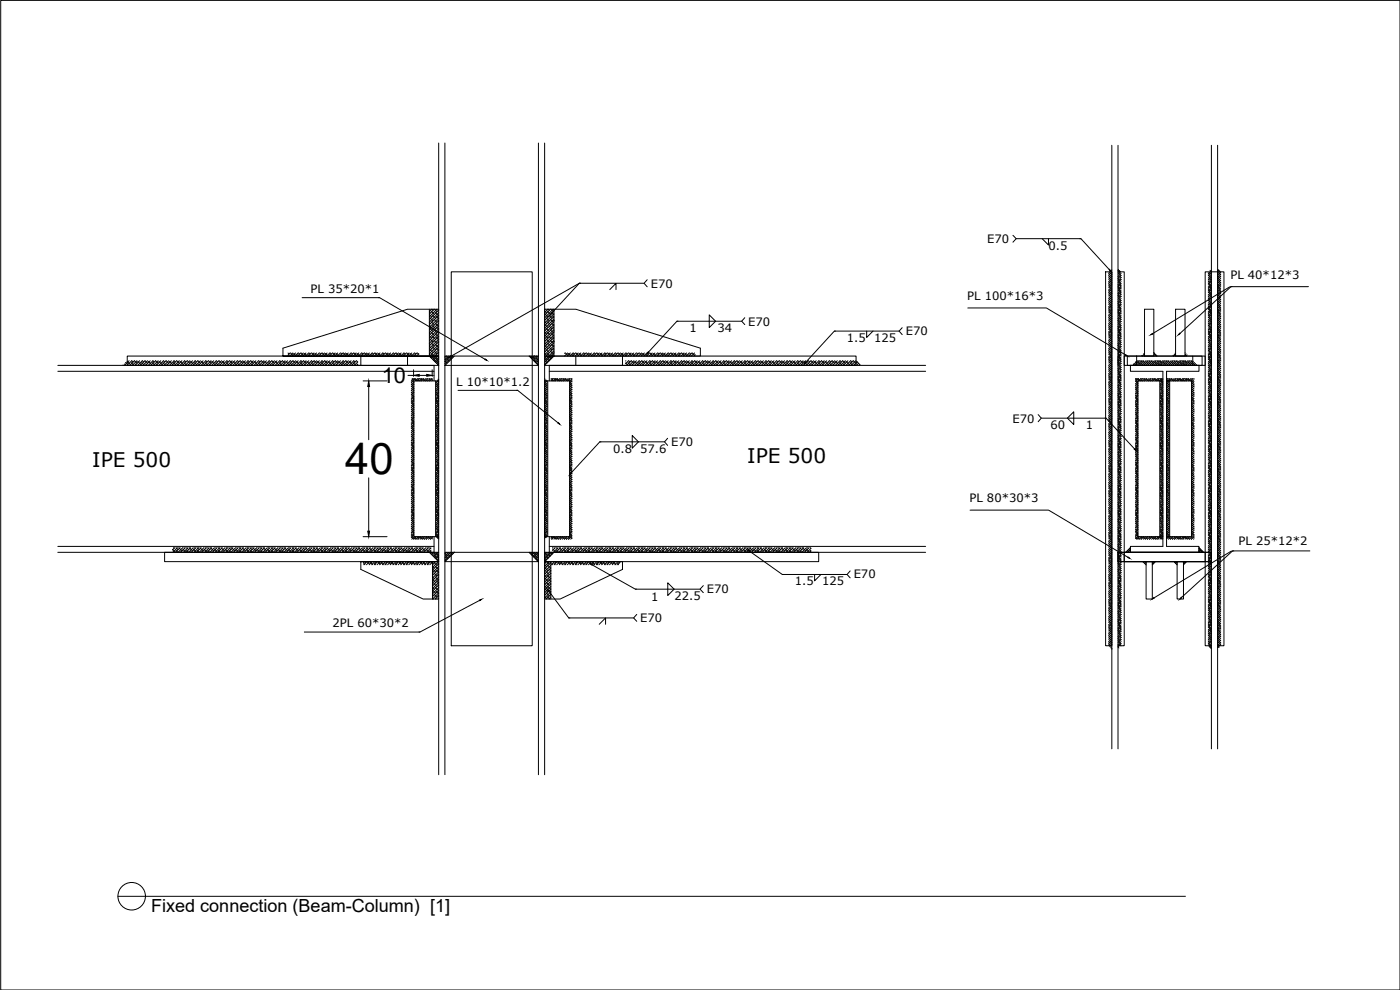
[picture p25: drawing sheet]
<svg xmlns="http://www.w3.org/2000/svg" width="420mm" height="297mm" viewBox="0 0 420 297" stroke-linecap="round" stroke-linejoin="round" font-family="sans-serif">
<defs><g id="words">
<text font-size="13.1" x="103.6" y="142.3">40</text>
<text font-size="6.5" x="114.6" y="114.9">10</text>
<g font-size="6.1">
<text x="27.7" y="140.1">IPE 500</text>
<text x="224.3" y="139">IPE 500</text>
</g>
<text font-size="5.4" x="45.3" y="273.8">Fixed connection (Beam-Column) [1]</text>
<g font-size="3.5">
<text x="296.2" y="72.9">E70</text>
<text x="314.7" y="74.9">0.5</text>
<text x="369.3" y="83.6">PL 40*12*3</text>
<text x="93.2" y="87.9">PL 35*20*1</text>
<text x="195.3" y="86.3">E70</text>
<text x="290.3" y="90">PL 100*16*3</text>
<text x="206.9" y="99.6">1</text>
<text x="215.3" y="99.6">34</text>
<text x="224.6" y="97.7">E70</text>
<text x="271.8" y="100.7">E70</text>
<text x="254.2" y="102.6">1.5</text>
<text x="262.4" y="102.6">125</text>
<text x="136.9" y="115.7">L 10*10*1.2</text>
<text x="303.8" y="126.8">E70</text>
<text x="315.3" y="128.7">60</text>
<text x="325.8" y="128.7">1</text>
<text x="184" y="135.9">0.8</text>
<text x="192.2" y="135.8">57.6</text>
<text x="201.4" y="133.9">E70</text>
<text x="291" y="150.7">PL 80*30*3</text>
<text x="371.7" y="163.5">PL 25*12*2</text>
<text x="256.2" y="173.6">E70</text>
<text x="212.1" y="178">E70</text>
<text x="238.5" y="175.6">1.5</text>
<text x="246.8" y="175.6">125</text>
<text x="195.4" y="180.4">1</text>
<text x="202.4" y="180.1">22.5</text>
<text x="99.8" y="188.2">2PL 60*30*2</text>
<text x="192.2" y="186.6">E70</text>
</g>
</g></defs>
<!-- layer: 0 -->
<g fill="none" stroke="#000" stroke-width=".3">
<path d="M.2 .1h420v296.9h-420zM131.7 42.9v189.5M133.5 42.9v189.5M161.6 42.9v189.5M163.4 42.9v189.5M333.7 43.6v181.1M335.5 43.6v181.1M363.6 43.6v181.1M365.4 43.6v181.1M304 70.6l1 1h19.4M305 71.6l-1 1.1M312.8 71.6l1.9 1.9v-1.9"/>
<path d="M324.1 71.6h.3l8.5 9.3M90.7 89.3h23.2M113.6 89.3h.3l31.7 18.5M128.9 96.8l.3 .3M128.9 93.6l.3 .3M128.9 100l.3 .3M128.9 97.6l.7 .7M128.9 94.4l.7 .7M128.9 92.8v14M129 98.5l1 1M129 95.3l1 1M129.4 99.7l.9 1"/>
<path d="M129.4 96.5l.9 1M129.4 93.3l.9 1M129.5 92.8l-.6 .7M129.6 92.8l.4 .3M129.8 97.7l1 1M129.8 94.5l1 1M130.2 98.9l.9 1M130.2 95.7l.9 1M130.3 92.8l-1.4 1.4M130.4 92.8l.7 .7M130.6 96.9l1 1M130.6 93.7l1 1"/>
<path d="M130.9 98.1l.8 .7M130.9 94.9l.8 .7M131.1 92.8l-2.2 2.2M131.4 99.3l.3 .3M131.4 96.1l.3 .3M131.4 92.9l.3 .3M131.7 92.8h-9.4l-37.4 11.7v2.3h46.8h-93.5v2.8h93.5M131.7 93l-2.8 2.8M131.7 93.8l-2.8 2.8M131.7 94.6l-2.8 2.8M131.7 95.4l-2.8 2.8M131.7 96.2l-2.8 2.8"/>
<path d="M131.7 97l-2.8 2.8M131.7 97.8l-2.8 2.8M131.7 98.6l-2.8 2.8M131.7 99.4l-2.8 2.8M135.4 81.6h24.3v112.1h-24.3zM163.4 99.6l.7 .7M163.4 98.9l.3 .2M163.4 96.5l.7 .6M163.4 95.7l.3 .2M163.4 93.3l.7 .6M163.5 97.3l1 1M163.5 94.1l1 1"/>
<path d="M163.6 92.8l-.2 .1M163.9 98.5l.9 1M163.9 95.3l.9 1M164.3 99.7l1 1M164.3 96.5l1 1M164.3 93.3l1 1M164.4 92.8l-1 1M164.5 92.8l.3 .3M164.7 97.7l1 1M164.7 94.5l1 1M165.1 98.9l1 1M165.1 95.7l1 1"/>
<path d="M165.2 92.8l-1.8 1.8M165.3 94.2l8.6-9.2h.3h-.3l-38.9 22.1M165.3 92.8l.8 .7M165.4 96.9l.8 .8M165.4 93.7l.8 .8M165.9 98.1l.3 .4M165.9 94.9l.3 .4M166 92.8l-2.6 2.6M166.2 92.8v14l-2.8 2.8h93.5v-2.8h-93.5v-14h9.4l37.4 11.7v2.3h-46.8l.3 .3M166.2 99.7l-2.8 2.8M166.2 93.3l-2.8 2.8M166.2 94.1l-2.8 2.8"/>
<path d="M166.2 94.9l-2.8 2.8M166.2 95.7l-2.8 2.8M166.2 96.5l-2.8 2.8M166.2 97.3l-2.8 2.8M166.2 98.1l-2.8 2.8M166.2 98.9l-2.8 2.8M183 86.9l1.9-1.9v1.9M193.3 85l.9 1M194.2 83.9l-.9 1.1h-19.4M203.5 96.4h-.3l-8.6 9.2M212.9 94.5l1.9 1.9-1.9 1.9zM222.6 96.4l.9 1"/>
<path d="M223.5 95.3l-.9 1.1h-19.4M250.7 99.3h-.3l-8.5 9.3M260.1 99.3v1.9l1.9-1.9M269.8 99.3l1 1.1M270.8 98.3l-1 1h-19.4M290.4 92.4h23.6l23.8 14.1M331.8 81.6h1.9v112.1h-1.9zM332.7 99.7l.3 .2M332.7 97.8l.6 .5M332.7 97.1l.3 .3M332.7 95.3l.6 .5M332.7 94.6l.3 .3"/>
<path d="M332.7 92.7l.6 .6M332.7 92.1l.3 .3M332.7 90.2l.6 .6M332.7 89.6l.3 .3M332.7 87.7l.6 .6M332.7 87.1l.3 .3M332.7 85.2l.6 .6M332.7 84.6l.3 .2M332.7 82.7l.6 .6M332.7 82.1l.3 .2M332.8 88.5l.8 .7M332.8 98.5l.8 .8"/>
<path d="M332.8 96l.8 .8M332.8 93.5l.8 .8M332.8 91l.8 .8M332.8 85.9l.8 .8M332.8 83.4l.8 .8M333.1 81.2l.5 .5M333.1 99.4l.6 .6M333.1 96.9l.6 .5M333.1 94.4l.6 .5M333.1 91.9l.6 .5M333.1 89.4l.6 .5M333.1 86.9l.6 .5"/>
<path d="M333.1 84.4l.6 .5M333.1 81.9l.6 .5M333.5 97.9l.2 .2M333.5 95.4l.2 .2M333.5 92.9l.2 .2M333.5 90.3l.2 .2M333.5 87.8l.2 .2M333.5 85.3l.2 .2M333.5 82.8l.2 .2M333.7 81l-1 .9M333.7 81.6l-1 1M333.7 82.3l-1 .9"/>
<path d="M333.7 82.9l-1 .9M333.7 83.6l-1 .9M333.7 84.1l-1 1M333.7 84.8l-1 .9M333.7 85.4l-1 .9M333.7 86l-1 1M333.7 86.7l-1 .9M333.7 87.3l-1 1M333.7 87.9l-1 .9M333.7 88.5l-1 1M333.7 89.2l-1 .9M333.7 89.8l-1 .9"/>
<path d="M333.7 90.5l-1 .9M333.7 91.1l-1 .9M333.7 91.7l-1 .9M333.7 92.3l-1 .9M333.7 92.9l-1 1M333.7 93.6l-1 .9M333.7 94.2l-1 1M333.7 94.9l-1 .9M333.7 95.4l-1 1M333.7 96.1l-1 .9M333.7 96.7l-1 .9M333.7 97.4l-1 .9"/>
<path d="M333.7 98l-1 .9M333.7 98.6l-1 1M333.7 99.2l-1 .9M333.7 99.9l-1 .9M335.5 81.6h1.9v112.1h-1.9M335.5 81.1l.6 .6M335.5 91.2l.6 .6M335.5 83.6l.6 .6M335.5 98.7l.6 .6M335.5 98.1l.3 .2M335.5 90.5l.3 .3M335.5 96.2l.6 .6"/>
<path d="M335.5 95.6l.3 .2M335.5 93.7l.6 .6M335.5 93l.3 .3M335.5 88l.3 .3M335.5 86.1l.6 .6M335.5 85.5l.3 .3M335.5 83l.3 .3M335.7 91.9l.7 .8M335.7 94.4l.7 .8M335.7 86.9l.7 .8M335.7 99.4l.7 .8M335.7 96.9l.7 .8"/>
<path d="M335.7 89.4l.7 .8M335.7 84.4l.7 .8M335.7 81.9l.7 .8M335.7 80.8l-.2 .3M336 92.9l.5 .5M336 85.3l.5 .5M336 82.8l.5 .5-1 .9M336 97.9l.5 .4-1 1M336 95.4l.5 .5M336 90.3l.5 .5M336 87.8l.5 .5M336 81.1l-.5 .5"/>
<path d="M336.3 93.8l.2 .1-1 1M336.3 98.8l.2 .2M336.3 96.3l.2 .2M336.3 91.3l.2 .2M336.3 88.8l.2 .2M336.3 86.3l.2 .1M336.3 83.8l.2 .1M336.3 81.5l-.8 .8M336.5 82l-1 .9M336.5 82.6l-1 1M336.5 84.5l-1 .9M336.5 85.1l-1 .9"/>
<path d="M336.5 85.8l-1 .9M336.5 86.4l-1 .9M336.5 87l-1 1M336.5 88.9l-1 .9M336.5 89.5l-1 1M336.5 90.2l-1 .9M336.5 90.8l-1 .9M336.5 92l-1 .9M336.5 92.7l-1 .9M336.5 93.3l-1 .9M336.5 94.6l-1 .9M336.5 96.4l-1 1"/>
<path d="M336.5 97.1l-1 .9M336.5 97.7l-1 .9M336.5 99.6l-1 .9M336.5 83.8l-1 1M336.5 87.6l-1 1 .6 .6M336.5 88.3l-1 .9M336.5 91.4l-1 1M336.5 95.2l-1 .9M336.5 95.8l-1 .9M336.5 98.9l-1 1M343.5 92.8h2.8v14h-2.8zM352.8 92.8h2.8v14h-2.8z"/>
<path d="M362.6 85l.8 .8M362.6 99.4l.5 .5M362.6 98.8l.2 .2M362.6 97.6l.8 .7M362.6 96.9l.5 .5M362.6 96.3l.2 .2M362.6 95.1l.8 .7M362.6 94.4l.5 .5M362.6 93.8l.2 .2M362.6 92.5l.8 .8M362.6 91.9l.5 .5M362.6 91.3l.2 .1"/>
<path d="M362.6 90l.8 .8M362.6 89.4l.5 .5M362.6 88.8l.2 .1M362.6 87.5l.8 .8M362.6 86.9l.5 .5M362.6 86.3l.2 .1M362.6 84.4l.5 .4M362.6 83.7l.2 .2M362.6 82.5l.8 .8M362.6 81.9l.5 .4M363 96l.6 .6M363 88.5l.6 .6"/>
<path d="M363 98.5l.6 .6M363 93.5l.6 .6M363 91l.6 .6M363 85.9l.6 .7M363 83.4l.6 .7M363.1 81.1l.5 .4M363.3 99.4l.3 .3M363.3 96.9l.3 .3M363.3 94.4l.3 .3M363.3 91.9l.3 .3M363.3 89.4l.3 .3M363.3 86.9l.3 .3"/>
<path d="M363.3 84.4l.3 .3M363.3 81.9l.3 .3M363.6 81.6h-1.9v112.1h1.9M363.6 81.3l-1 .9M363.6 84.4l-1 .9M363.6 85l-1 1M363.6 85.6l-1 1M363.6 86.3l-1 .9M363.6 86.9l-1 .9M363.6 87.5l-1 1M363.6 88.2l-1 .9M363.6 89.4l-1 .9"/>
<path d="M363.6 90l-1 1M363.6 90.7l-1 .9M363.6 91.3l-1 .9M363.6 92.6l-1 .9M363.6 93.2l-1 .9M363.6 93.8l-1 .9M363.6 94.4l-1 1M363.6 95.1l-1 .9M363.6 96.9l-1 1M363.6 97.6l-1 .9M363.6 98.2l-1 .9M363.6 98.8l-1 1"/>
<path d="M363.6 88.8l-1 .9M363.6 91.9l-1 1M363.6 95.7l-1 .9M363.6 96.3l-1 1M363.6 99.5l-1 .9M363.6 81.6h1.8M363.6 81.9l-1 .9M363.6 82.5l-1 .9M363.6 83.1l-1 1M363.6 83.8l-1 .9M365.4 81.6h1.9v112.1h-1.9zM365.4 99.7l.2 .2"/>
<path d="M365.4 97.9l.5 .4M365.4 97.2l.2 .2M365.4 95.3l.5 .5M365.4 94.7l.2 .2M365.4 92.8l.5 .5M365.4 92.2l.2 .2M365.4 90.3l.5 .5M365.4 89.7l.2 .2M365.4 87.8l.5 .5M365.4 87.2l.2 .2M365.4 85.3l.5 .5M365.4 84.7l.2 .1"/>
<path d="M365.4 82.8l.5 .5M365.4 82.2l.2 .1M365.5 80.9l.8 .8M365.5 98.5l.8 .8M365.5 96l.8 .8M365.5 93.5l.8 .8M365.5 91l.8 .8M365.5 88.5l.8 .7M365.5 85.9l.8 .8M365.5 83.4l.8 .8M365.8 81l-.4 .3M365.8 99.4l.6 .6"/>
<path d="M365.8 96.9l.6 .6M365.8 94.4l.6 .6M365.8 91.9l.6 .6M365.8 89.4l.6 .6M365.8 86.9l.6 .6M365.8 84.4l.6 .5M365.8 81.9l.6 .6M366.1 81.3l-.7 .6M366.1 97.9l.3 .3M366.1 95.4l.3 .2M366.1 92.9l.3 .2M366.1 90.3l.3 .3"/>
<path d="M366.1 87.8l.3 .3M366.1 85.3l.3 .3M366.1 82.8l.3 .3M366.4 81.6l-1 .9M366.4 82.2l-1 .9M366.4 82.8l-1 1M366.4 83.5l-1 .9M366.4 84.1l-1 .9M366.4 84.7l-1 1M366.4 85.4l-1 .9M366.4 86l-1 .9M366.4 86.6l-1 .9"/>
<path d="M366.4 87.2l-1 1M366.4 87.9l-1 .9M366.4 88.5l-1 .9M366.4 89.1l-1 1M366.4 89.7l-1 1M366.4 90.4l-1 .9M366.4 91l-1 .9M366.4 91.6l-1 1M366.4 92.3l-1 .9M366.4 92.9l-1 .9M366.4 93.5l-1 .9M366.4 94.1l-1 1"/>
<path d="M366.4 94.8l-1 .9M366.4 95.4l-1 .9M366.4 96l-1 1M366.4 96.6l-1 1M366.4 97.3l-1 .9M366.4 97.9l-1 .9M366.4 98.5l-1 1M366.4 99.2l-1 .9M366.4 99.8l-1 .9M369.4 86.1h-.4l-23.1 14M369.4 86h23.3M369.8 86h-.4l-15.3 14.1"/>
<path d="M17.4 109.6h112.9v4.7M17.4 111.4h112.9M36.9 109.5l.1 .1M37.4 109.2l.4 .4M37.7 108.7l.3 .3M38.1 108.4l1.1 1M38.6 109.6h.1M38.7 108.2l-1.4 1.4M39.4 108.8l.8 .8M40 108.6l-.5-.4-1.4 1.4M40.6 109.2l.4 .4M41.1 108.2l-1.4 1.4"/>
<path d="M41.1 109l-.8-.8-1.4 1.4M41.3 108.4l1 1M41.7 109.6h.1M41.9 108.2l-1.4 1.4M42.5 108.8l.8 .8M43.1 108.6l-.4-.4-1.4 1.4M43.7 109.2l.5 .4M44.3 108.2l-1.4 1.4M44.3 109l-.8-.8-1.4 1.4M44.5 108.4l1 1M44.9 109.6h.1M45.1 108.2l-1.4 1.4"/>
<path d="M45.7 108.8l.8 .8M46.3 108.6l-.4-.4-1.4 1.4M46.9 109.2l.4 .4M47.5 108.2l-1.4 1.4M47.5 109l-.8-.8-1.4 1.4M47.7 108.4l1 1M48.1 109.6h.1M48.3 108.2l-1.4 1.4M48.9 108.8l.8 .8M49.4 108.6l-.3-.4-1.4 1.4M49.8 108.2l-1.4 1.4M49.9 108.2l.7 .8"/>
<path d="M50 109.2l.5 .4M50.6 108.2l-1.4 1.4M50.8 108.4l1.1 1M51.3 109.6h.1M51.4 108.2l-1.4 1.4M52 108.8l.9 .8M52.6 108.6l-.4-.4-1.4 1.4M53 108.2l-1.4 1.4M53 108.2l.8 .8M53.2 109.2l.4 .4M53.8 108.2l-1.4 1.4M54 108.4l1 1"/>
<path d="M54.4 109.6h.1M54.6 108.2l-1.4 1.4M55.2 108.8l.8 .8M55.8 108.6l-.4-.4-1.4 1.4M56.4 109.2l.4 .4M57 109l-.8-.8-1.4 1.4M57 108.2l-1.4 1.4M57.2 108.4l1 1M57.6 109.6h.1M57.8 108.2l-1.4 1.4M58.4 108.8l.8 .8M59 108.6l-.4-.4-1.4 1.4"/>
<path d="M59.4 108.2l-1.4 1.4M59.4 108.2l.8 .8M59.6 109.2l.4 .4M60.2 108.2l-1.4 1.4M60.4 108.4l.9 1M60.7 109.6h.1M61 108.2l-1.4 1.4M61.6 108.8l.8 .8M62.1 108.6l-.3-.4-1.5 1.4M62.5 108.2l-1.4 1.4M62.6 108.2l.7 .8M62.7 109.2l.5 .4"/>
<path d="M63.3 108.2l-1.4 1.4M63.5 108.4l1 1M63.9 109.6h.1M64.1 108.2l-1.4 1.4M64.7 108.8l.8 .8M64.9 108.2l-1.4 1.4M64.9 108.2l.4 .4M65.9 109.2l.4 .4M66.5 109l-.8-.8-1.4 1.4M66.5 108.2l-1.4 1.4M66.7 108.4l1 1M67.1 109.6h.1"/>
<path d="M67.3 108.2l-1.4 1.4M67.9 108.8l.8 .8M68.1 108.2l-1.4 1.4M68.1 108.2l.4 .4M68.9 108.2l-1.4 1.4M68.9 108.2l.8 .8M69.1 109.2l.4 .4M69.7 108.2l-1.4 1.4M69.9 108.4l1 1M70.3 109.6h.1M70.5 108.2l-1.5 1.4M71.1 108.8l.8 .8"/>
<path d="M71.7 108.6l-.5-.4-1.3 1.4M72.1 108.2l-1.4 1.4M72.1 108.2l.8 .8M72.3 109.2l.4 .4M72.9 108.2l-1.4 1.4M73.1 108.4l.9 1M73.4 109.6h.1M73.7 108.2l-1.5 1.4M74.3 108.8l.8 .8M74.8 108.6l-.4-.4-1.4 1.4M75.4 109.2l.5 .4M76 109l-.8-.8-1.4 1.4"/>
<path d="M76 108.2l-1.4 1.4M76.2 108.4l1 1M76.6 109.6h.1M76.8 108.2l-1.4 1.4M77.4 108.8l.8 .8M77.6 108.2l-1.4 1.4M77.6 108.2l.4 .4M78.4 108.2l-1.4 1.4M78.4 108.2l.8 .8M78.6 109.2l.4 .4M79.2 108.2l-1.4 1.4M79.4 108.4l1 1"/>
<path d="M79.8 109.6h.1M80 108.2l-1.4 1.4M80.6 108.8l.8 .8M81.2 108.6l-.4-.4-1.4 1.4M81.8 109.2l.4 .4M82.4 109l-.8-.8-1.4 1.4M82.4 108.2l-1.4 1.4M82.6 108.4l1 1M83 109.6h.1M83.1 108.2l-1.4 1.4M83.8 108.8l.8 .8M84.4 108.6l-.5-.4-1.3 1.4"/>
<path d="M85 109.2l.4 .4M85.6 109l-.8-.8-1.4 1.4M85.6 108.2l-1.5 1.4M85.8 108.4l.9 1M86.1 109.6h.1M86.3 108.2l-1.4 1.4M86.4 106.7l.1 .1M86.4 105.9l.3 .3M87 108.8l.8 .8M87.1 105.9l-.7 .6M87.1 108.2l-1.4 1.4M87.2 108.2l.3 .4"/>
<path d="M87.2 105.9l.7 .7M87.9 105.9l-.9 .9M88.1 109.2l.5 .4M88.1 106l.8 .8M88.7 105.9l-1 .9M88.7 109l-.8-.8-1.4 1.4M88.7 108.2l-1.4 1.4M88.9 108.4l1 1M89.3 109.6h.1M89.3 106.4l.4 .4M89.5 105.9l-1 .9M89.5 108.2l-1.4 1.4"/>
<path d="M89.6 105.9l.3 .3M90.1 108.8l.8 .8M90.3 105.9l-1 .9M90.4 105.9l.7 .7M90.7 108.6l-.4-.4-1.4 1.4M91.1 105.9l-1 .9M91.3 109.2l.4 .4M91.3 106l.8 .8M91.8 105.9l-.9 .9M91.9 108.2l-1.4 1.4M91.9 109l-.8-.8-1.4 1.4M92.1 108.4l1 1"/>
<path d="M92.5 109.6h.1M92.5 106.4l.4 .4M92.6 105.9l-.9 .9M92.7 108.2l-1.4 1.4M92.8 105.9l.3 .3M93.3 108.8l.8 .8M93.4 105.9l-.9 .9M93.6 105.9l.7 .7M93.9 108.6l-.4-.4-1.4 1.4M94.2 105.9l-.9 .9M94.5 109.2l.4 .4M94.5 106l.8 .8"/>
<path d="M95 105.9l-.9 .9M95 108.2l-1.4 1.4M95.1 109l-.8-.8-1.4 1.4M95.3 108.4l1 1M95.7 109.6h.1M95.7 106.4l.4 .4M95.8 105.9l-.9 .9M95.8 108.2l-1.4 1.4M95.9 105.9l.4 .3M96.4 108.8l.9 .8M96.6 105.9l-.9 .9M96.7 105.9l.8 .7"/>
<path d="M97.1 108.6l-.5-.4-1.3 1.4M97.4 105.9l-.9 .9M97.7 109.2l.4 .4M97.7 106l.7 .8M98.2 105.9l-1 .9M98.2 108.2l-1.4 1.4M98.3 109l-.8-.8-1.5 1.4M98.4 108.4l1 1M98.8 109.6h.1M98.8 106.4l.4 .4M99 105.9l-1 .9M99 108.2l-1.4 1.4"/>
<path d="M99.1 105.9l.3 .3M99.6 108.8l.9 .8M99.8 105.9l-1 .9M99.9 105.9l.7 .7M100.2 108.6l-.4-.4-1.4 1.4M100.6 105.9l-1 .9M100.8 109.2l.5 .4M100.8 106l.8 .8M101.3 105.9l-.9 .9M101.4 108.2l-1.4 1.4M101.4 109l-.8-.8-1.4 1.4M101.6 108.4l1 1"/>
<path d="M102 109.6h.1M102 106.4l.4 .4M102.2 105.9l-1 .9M102.2 108.2l-1.4 1.4M102.3 105.9l.3 .3M102.8 108.8l.8 .8M103 105.9l-1 .9M103 105.9l.8 .7M103.4 108.6l-.4-.4-1.4 1.4M103.7 105.9l-.9 .9M104 109.2l.4 .4M104 106l.8 .8"/>
<path d="M104.5 105.9l-.9 .9M104.6 108.2l-1.4 1.4M104.6 109l-.8-.8-1.4 1.4M104.8 108.4l1 1M105.2 109.6h.1M105.2 106.4l.4 .4M105.3 105.9l-.9 .9M105.4 108.2l-1.4 1.4M105.5 105.9l.3 .3M106 108.8l.8 .8M106.1 105.9l-.9 .9M106.2 105.9l.8 .7"/>
<path d="M106.6 108.6l-.4-.4-1.4 1.4M106.9 105.9l-.9 .9M106.9 108.2l-1.4 1.4M107 108.2l.4 .4-1.1 1M107.1 109.2l.3 .2-.3 .2M107.1 106l.9 .8M107.7 105.9l-.9 .9M108.3 106.8v2.8M108.4 106.4l.4 .4M108.5 105.9l-.9 .9M108.6 105.9l.4 .3M109 114.3h7.2"/>
<path d="M109.3 105.9l-.9 .9M109.4 105.9l.8 .7M110.1 105.9l-1 .9M110.3 106l.8 .8M110.7 116v15.9M110.9 105.9l-1 .9M111.5 106.4l.4 .4M111.7 105.9l-1 .9M111.8 105.9l.3 .3M112.5 105.9l-1 .9M112.6 105.9l.7 .7M113.2 105.9l-.9 .9"/>
<path d="M113.5 106l.8 .8M114 105.9l-.9 .9M114.7 106.4l.4 .4M114.9 105.9l-1 .9M114.9 105.9l.4 .3M115.7 105.9l-1 .9M115.7 105.9l.8 .7M116.4 105.9l-.9 .9M116.7 106l.8 .8M117.2 105.9l-.9 .9M117.9 106.4l.4 .4M118 105.9l-.9 .9"/>
<path d="M118.1 105.9l.3 .3M118.8 105.9l-.9 .9M118.9 105.9l.7 .7M119.6 105.9l-.9 .9M119.8 106l.9 .8M120.4 105.9l-.9 .9M121 106.4l.5 .4M121.2 105.9l-.9 .9M121.3 105.9l.3 .3M122 105.9l-1 .9M122.1 105.9l.7 .7M122.3 106.8v2.8"/>
<path d="M122.4 112.6h1.7M122.8 105.9l-1 .9M123 106l.8 .8M123.4 114.5l.2 .2M123.4 118.3l.8 .8-.8 .7M123.4 119.6l.2 .1M123.4 117.7l.5 .4M123.4 117l.2 .2M123.4 115.8l.8 .7M123.4 115.2l.5 .4M123.6 105.9l-1 .9M123.7 113.6l.5 .4"/>
<path d="M123.7 114.2l.5 .5-.8 .7M123.7 116.7l.5 .5-.8 .7M123.7 119.2l.5 .5-.8 .8M124 117.6l.2 .2-.8 .8M124 115.1l.2 .2-.8 .8M124.1 113.6l-.7 .6M124.1 110.9v2M124.2 115.9l-.8 .8M124.2 116.6l-.8 .7M124.2 118.4l-.8 .8M124.2 106.4l.4 .4M124.4 113.6l.7 .7"/>
<path d="M124.4 105.9l-1 .9M124.5 105.9l.3 .3M124.7 113.6l-1.3 1.2M125.1 105.9l-.9 .9M125.3 105.9l.4 .4M125.3 113.6l-.7 .7M125.3 113.9l.4 .4M125.6 113.6l.2 .1M125.7 106.1l-.7 .7M125.8 112.6h2.3M125.9 113.6l-.7 .7M126.2 114.2l.1 .1"/>
<path d="M126.2 113.6l.5 .4M126.6 113.6l-.8 .7M126.9 113.6l.7 .7M127.2 113.6l-.8 .7M127.8 113.9l.4 .4M127.8 113.6l-.7 .7M128.1 113.6l.2 .1M128.4 113.6l-.7 .7M128.7 114.2l.2 .1M128.7 113.6l.5 .4M128.9 106.8l2.8 2.8M128.9 106.3l.3 .3"/>
<path d="M128.9 103.9l.7 .7M128.9 103.2l.3 .2M128.9 100.8l.7 .7M128.9 106.8h.1M128.9 106.8l.6 .6M129 104.8l1 1M129 101.7l1 .9M129.1 113.6l-.7 .7M129.4 113.6l.4 .4M129.4 106l.8 .8-.7 .7M129.4 102.9l.9 .9M129.5 106.8l-.3 .4"/>
<path d="M129.7 113.6l-.8 .7M129.7 107l.8 .8M129.7 110.9v2M129.8 104l1 1M129.8 100.9l1 1M129.8 114.1l-.2 .2M130.2 105.2l.9 1M130.2 102.1l.9 1M130.6 106.4l.3 .4M130.6 103.2l1 1.1M130.6 100.1l1 1M130.6 107.3l.8 .8"/>
<path d="M130.7 114.3v46.7M130.9 119.5l.2 .2M130.9 118.3l.8 .7M130.9 117.6l.5 .5M130.9 117l.2 .2M130.9 115.8l.8 .7M130.9 115.1l.5 .5M130.9 114.5l.2 .2M130.9 108.2l.8 .8M130.9 104.4l.8 .7M130.9 101.2l.8 .8M131.1 107.1l-.3-.3-1 1"/>
<path d="M131.3 114.2l.4 .4M131.3 119.2l.4 .4M131.3 116.7l.4 .4M131.3 109.2l.4 .4M131.4 105.6l.3 .3M131.4 102.5l.3 .3M131.4 106.8l.3 .3M131.4 106.8l-1.3 1.3M131.4 113.8l.3 .2M131.6 117.6l.1 .2M131.6 115.1l.1 .1M131.6 107.6l.1 .1"/>
<path d="M131.7 114.1l-.8 .7M131.7 114.3h-7.5v46.7h7.5M131.7 107.2l-1.2 1.2M131.7 108.4l-.6 .6M131.7 114.8l-.8 .7M131.7 115.3l-.8 .8M131.7 116l-.8 .7M131.7 116.6l-.8 .8M131.7 117.2l-.8 .8M131.7 117.9l-.8 .7M131.7 118.5l-.8 .7M131.7 119.1l-.8 .8"/>
<path d="M131.7 119.7l-.8 .8M131.7 107.8l-.9 .9-.8-.8M131.7 109.1l-.3 .2M131.7 100.1l-2.8 2.9M131.7 101l-2.8 2.7M131.7 101.8l-2.8 2.7M131.7 102.5l-2.8 2.9M131.7 103.3l-2.8 2.8M131.7 104.1l-2.7 2.7M131.7 104.9l-1.9 1.9M131.7 105.7l-1.1 1.1M131.7 106.5l-.3 .3"/>
<path d="M133.5 107l.1 .1M133.5 107.2l.4-.4 .7 .6M133.5 108.3l.7 .7M133.5 107.7l.4 .4M133.5 106.8h28.1M133.8 109.2l.1 .1M134.1 107.6l.7 .8M134.4 108.5l.1 .2M134.6 106.8l-1.1 1.1M134.7 107l.8 .7M135 107.9l.1 .1M135.2 106.8l-1.7 1.7"/>
<path d="M135.7 107.3l.1 .1M136.1 107.1l-.3-.3-2.3 2.3M136.4 106.8l-2.9 2.8h28.1l-2.8-2.8M137.5 117.1h17.9M155 117.1h.4l12.1 9.8M158.9 107l.1-.2 .7 .6M159.7 106.8l-.5 .5M159.9 107l.7 .8M160.1 107.9l.9 .8M160.3 106.8l-.7 .8M160.8 107.3l.7 .8M161.1 108.2l.5 .5-.5 .5"/>
<path d="M161.2 107.1l-.2-.3-1.1 1.1M161.4 109.2l.2 .1-.2 .2M161.5 106.8l-1.3 1.4M161.6 107.4l-1.1 1.1M161.6 108.1l-.8 .7M163.4 114.3h7.5v46.7h-7.5zM163.4 115l.7 .6M163.4 106l.7 .6M163.4 105.2l.3 .2M163.4 102.8l.7 .6M163.4 102.1l.3 .2M163.5 103.7l1 .9"/>
<path d="M163.5 100.5l1 1M163.5 113.7h-.1M163.6 118.3l.6 .6M163.6 115.8l.6 .6M163.6 108.2l.6 .7M163.8 113.9l-.4 .4 .3 .4M163.9 104.8l.9 1M163.9 101.7l.9 .9M163.9 114.2l.3 .3M163.9 119.2l.3 .3M163.9 116.7l.3 .3M164.2 114.2l-.8 .8"/>
<path d="M164.2 114.8l-.8 .8M164.2 115.5l-.8 .7M164.2 116.1l-.8 .8 .3 .3M164.2 116.7l-.8 .8 .7 .6M164.2 117.4l-.8 .7M164.2 118l-.8 .7M164.2 118.6l-.8 .8 .3 .3M164.2 119.2l-.8 .8 .7 .6M164.2 119.9l-.8 .7M164.2 107.6l.6 .6M164.3 106l.8 .8M164.3 102.9l1 .9"/>
<path d="M164.4 114.3v46.7M164.7 104l1 1M164.7 100.9l1 1M164.7 107.4l-.6-.6-.7 .6 .7 .7M164.8 107l.7 .6M164.8 111.4h113M165.1 105.2l1 1M165.1 102.1l1 1M165.3 106.8l-1.9 1.9M165.4 106.4l.5 .4M165.4 103.2l.8 .8M165.4 100.1l.8 .8"/>
<path d="M165.5 113.9l.4 .4M165.5 113.6l-.2 .1M165.8 113.6l.1 .1M165.9 104.4l.3 .4M165.9 101.2l.3 .5M166.1 107l-.2-.2-2.5 2.5 .2 .2M166.1 113.6l-.7 .7M166.2 105.2l-2.8 2.9M166.2 102.1l-2.8 2.7M166.2 100.5l-2.8 2.8M166.2 101.2l-2.8 2.9M166.2 102.9l-2.8 2.7"/>
<path d="M166.2 103.7l-2.8 2.8M166.2 104.4l-2.3 2.4M166.2 106l-.7 .8M166.4 114.2l.1 .1M166.4 113.6l.5 .4M166.8 113.6l-.8 .7M167 113.6l.8 .7M167.4 113.6l-.8 .7M168 113.9l.4 .4M168 113.6l-.7 .7M168.3 113.6l.2 .1M168.7 113.6l-.8 .7"/>
<path d="M168.9 113.6l.5 .4M169 114.2v.1M169.3 113.6l-.8 .7M169.5 113.6l.8 .7M169.6 105.9l-.2 .1M169.7 105.9l.7 .7M169.9 113.6l-.7 .7M170.3 105.9l-.9 .9M170.5 113.6l-.7 .7M170.5 113.9l.8 .8M170.6 106l.8 .8M170.8 113.6l.2 .1"/>
<path d="M170.9 120l.7 .6M170.9 119.3l.4 .4M170.9 118.7h.1M170.9 117.5l.7 .6M170.9 116.8l.4 .4M170.9 116.2h.1M170.9 114.9l.7 .7M171.2 113.6l-.8 .7M171.2 118.3l.5 .5M171.2 115.8l.5 .5M171.2 105.9l-1 .9M171.4 113.6l.3 .2"/>
<path d="M171.5 119.2l.2 .3M171.5 116.7l.2 .3M171.5 114.2l.2 .2M171.7 113.7l-.8 .7M171.7 114.3l-.8 .7M171.7 114.9l-.8 .7M171.7 115.6l-.8 .7M171.7 116.1l-.8 .8M171.7 116.8l-.8 .7M171.7 117.4l-.8 .8M171.7 118.1l-.8 .7M171.7 118.7l-.8 .7"/>
<path d="M171.7 119.3l-.8 .7M171.7 119.9l-.8 .8M171.8 106.4l.4 .4M172 105.9l-1 .9M172 105.9l.4 .3M172.7 105.9l-.9 .9M172.8 106.8v2.8M172.8 105.9l.8 .7M173.5 105.9l-.9 .9M173.8 106l.8 .8M174.3 105.9l-.9 .9M175 106.4l.4 .4"/>
<path d="M175.1 105.9l-.9 .9M175.2 105.9l.4 .3M175.9 105.9l-.9 .9M176 105.9l.7 .7M176.7 105.9l-.9 .9M177 106l.8 .8M177.5 105.9l-.9 .9M178.1 106.4l.5 .4M178.3 105.9l-.9 .9M178.4 105.9l.3 .3M179.1 105.9l-1 .9M179.2 105.9l.7 .7"/>
<path d="M179.9 105.9l-1 .9M180.1 106l.8 .8M180.7 105.9l-1 .9M181.3 106.4l.4 .4M181.5 105.9l-1 .9M181.6 105.9l.3 .3M182.2 105.9l-.9 .9M182.4 105.9l.7 .7M183 105.9l-.9 .9M183.3 106l.8 .8M183.9 105.9l-1 .9M184.5 106.4l.4 .4"/>
<path d="M184.7 105.9l-1 .9M184.7 105.9l.4 .3M185.4 105.9l-.9 .9M185.5 105.9l.8 .7M186.2 105.9l-.9 .9M186.5 106l.8 .8M186.8 106.8v2.8M187 105.9l-.9 .9M187.7 106.4l.3 .4M187.7 108.9l.6 .5M187.8 105.9l-.9 .9M187.8 108.2l-.1 .1"/>
<path d="M187.9 105.9l.4 .3M188.5 108.8l.8 .8M188.6 105.9l-.9 .9M188.6 108.2l-.9 .9M188.7 108.2l.4 .4M188.7 105.9l.7 .7M189.4 105.9l-.9 .9M189.7 109.2l.4 .4M189.7 106l.8 .8M190.2 105.9l-.9 .9M190.2 108.2l-1.4 1.4M190.2 109l-.8-.8-1.4 1.4"/>
<path d="M190.5 108.4l.9 1M190.8 109.6h.1M190.8 106.4l.4 .4M191 105.9l-1 .9M191 108.2l-1.4 1.4M191.1 105.9l.3 .3M191.6 108.8l.8 .8M191.8 105.9l-1 .9M191.9 105.9l.7 .7M192.2 108.6l-.4-.4-1.4 1.4M192.6 105.9l-1 .9M192.8 109.2l.5 .4"/>
<path d="M192.8 106l.8 .8M193.4 105.9l-1 .9M193.4 109l-.8-.8-1.4 1.4M193.4 108.2l-1.4 1.4M193.6 108.4l1 1M194 109.6h.1M194 106.4l.4 .4M194.1 105.9l-.9 .9M194.2 108.2l-1.4 1.4M194.3 105.9l.3 .3M194.8 108.8l.8 .8M194.9 105.9l-.9 .9"/>
<path d="M195.1 105.9l.7 .7M195.4 108.6l-.4-.4-1.4 1.4M195.7 105.9l-.9 .9M196 109.2l.4 .4M196 106l.8 .8M196.6 105.9l-1 .9M196.6 109l-.8-.8-1.4 1.4M196.6 108.2l-1.4 1.4M196.8 108.4l1 1M197.2 109.6h.1M197.2 106.4l.4 .4M197.3 105.9l-.9 .9"/>
<path d="M197.4 108.2l-1.4 1.4M197.4 105.9l.4 .3M198 108.8l.8 .8M198.1 105.9l-.9 .9M198.2 108.2l-1.4 1.4M198.2 108.2l.4 .4M198.2 105.9l.8 .7M198.9 105.9l-.9 .9M199.2 109.2l.4 .4M199.2 106l.7 .8M199.7 105.9l-.9 .9M199.7 108.2l-1.4 1.4"/>
<path d="M199.8 109l-.8-.8-1.4 1.4M199.9 108.4l1.1 1M200.4 109.6h.1M200.4 106.4l.3 .4M200.5 105.9l-.9 .9M200.5 108.2l-1.4 1.4M200.6 105.9l.4 .3M201.2 108.8l.8 .8M201.3 105.9l-.9 .9M201.3 108.2l-1.4 1.4M201.4 108.2l.4 .4M201.4 105.9l.7 .7"/>
<path d="M202.1 105.9l-.9 .9M202.4 109.2l.4 .4M202.4 106l.7 .8M202.9 105.9l-1 .9M202.9 108.2l-1.4 1.4M202.9 109l-.8-.8-1.4 1.4M203.1 108.4l1 1M203.5 109.6h.1M203.5 106.4l.4 .4M203.7 105.9l-1 .9M203.7 108.2l-1.4 1.4M203.8 105.9l.3 .3"/>
<path d="M204.3 108.8l.8 .8M204.5 105.9l-1 .9M204.6 105.9l.7 .7M204.9 108.6l-.4-.4-1.4 1.4M205.3 105.9l-1 .9M205.5 109.2l.5 .4M205.5 106l.8 .8M206 105.9l-.9 .9M206.1 108.2l-1.4 1.4M206.1 109l-.8-.8-1.4 1.4M206.3 108.4l1 1M206.7 109.6h.1"/>
<path d="M206.7 106.4l.4 .4M206.8 105.9l-.9 .9M206.9 108.2l-1.4 1.4M207 105.9l.3 .3M207.5 108.8l.8 .8M207.6 105.9l-.9 .9M207.7 105.9l.8 .7M208.1 108.6l-.4-.4-1.4 1.4M208.4 105.9l-.9 .9M208.7 106.4l-.4 .4M208.7 109.2l.4 .4M209.3 108.2l-1.4 1.4"/>
<path d="M209.3 109l-.8-.8-1.4 1.4M209.5 108.4l1 1M209.9 109.6h.1M210.1 108.2l-1.4 1.4M210.7 108.8l.8 .8M211.2 108.6l-.3-.4-1.4 1.4M211.8 109.2l.5 .4M212.4 108.2l-1.4 1.4M212.5 109l-.8-.8-1.5 1.4M212.6 108.4l1.1 1M213.1 109.6h.1M213.2 108.2l-1.4 1.4"/>
<path d="M213.8 108.8l.9 .8M214.4 108.6l-.4-.4-1.4 1.4M215 109.2l.4 .4M215.6 109l-.8-.8-1.4 1.4M215.6 108.2l-1.4 1.4M215.8 108.4l1 1M216.2 109.6h.1M216.4 108.2l-1.4 1.4M217 108.8l.8 .8M217.6 108.6l-.4-.4-1.4 1.4M218 108.2l-1.4 1.4M218 108.2l.8 .8"/>
<path d="M218.2 109.2l.4 .4M218.8 108.2l-1.4 1.4M219 108.4l1 1M219.4 109.6h.1M219.6 108.2l-1.4 1.4M220.2 108.8l.8 .8M220.8 108.6l-.4-.4-1.5 1.4M221.4 109.2l.4 .4M222 109l-.9-.8-1.3 1.4M222 108.2l-1.4 1.4M222.2 108.4l.9 1M222.5 109.6h.1"/>
<path d="M222.8 108.2l-1.4 1.4M223.4 108.8l.8 .8M223.9 108.6l-.3-.4-1.5 1.4M224.5 109.2l.5 .4M225.1 109l-.8-.8-1.4 1.4M225.1 108.2l-1.4 1.4M225.3 108.4l1 1M225.7 109.6h.1M225.9 108.2l-1.4 1.4M226.5 108.8l.8 .8M226.7 108.2l-1.4 1.4M226.7 108.2l.4 .4"/>
<path d="M227.5 108.2l-1.4 1.4M227.5 108.2l.8 .8M227.7 109.2l.4 .4M228.3 108.2l-1.4 1.4M228.5 108.4l1 1M228.9 109.6h.1M229.1 108.2l-1.4 1.4M229.7 108.8l.8 .8M230.3 108.6l-.4-.4-1.4 1.4M230.7 108.2l-1.4 1.4M230.7 108.2l.8 .8M230.9 109.2l.4 .4"/>
<path d="M231.5 108.2l-1.4 1.4M231.7 108.4l1 1M232.1 109.6h.1M232.3 108.2l-1.4 1.4M232.9 108.8l.8 .8M233 108.2l-1.4 1.4M233.1 108.2l.4 .4M234.1 109.2l.4 .4M234.7 109l-.9-.8-1.3 1.4M234.7 108.2l-1.4 1.4M234.9 108.4l.9 1M235.2 109.6h.1"/>
<path d="M235.5 108.2l-1.5 1.4M236.1 108.8l.8 .8M236.2 108.2l-1.4 1.4M236.3 108.2l.3 .4M237 108.2l-1.4 1.4M237.1 108.2l.7 .8M237.2 109.2l.5 .4M237.8 108.2l-1.4 1.4M238 108.4l1 1M238.4 109.6h.1M238.6 108.2l-1.4 1.4M239.2 108.8l.8 .8"/>
<path d="M239.8 108.6l-.4-.4-1.4 1.4M240.2 108.2l-1.4 1.4M240.2 108.2l.8 .8M240.4 109.2l.4 .4M241 108.2l-1.4 1.4M241.2 108.4l1 1M241.6 109.6h.1M241.8 108.2l-1.4 1.4M242.4 108.8l.8 .8M242.6 108.2l-1.4 1.4M242.6 108.2l.4 .4M243.6 109.2l.4 .4"/>
<path d="M244.2 109l-.8-.8-1.4 1.4M244.2 108.2l-1.4 1.4M244.4 108.4l1 1M244.8 109.6h.1M244.9 108.2l-1.4 1.4M245.6 108.8l.8 .8M245.7 108.2l-1.4 1.4M245.8 108.2l.4 .4M246.8 109.2l.4 .4M247.4 109l-.9-.8-1.3 1.4M247.4 108.2l-1.4 1.4M247.6 108.4l.9 1"/>
<path d="M247.9 109.6h.1M248.1 108.2l-1.4 1.4M248.8 108.8l.8 .8M249.3 108.6l-.4-.4-1.4 1.4M249.9 109.2l.5 .4M250.5 109l-.8-.8-1.4 1.4M250.5 108.2l-1.4 1.4M250.7 108.4l1 1M251.1 109.6h.1M251.3 108.2l-1.4 1.4M251.9 108.8l.8 .8M252.1 108.2l-1.4 1.4"/>
<path d="M252.1 108.2l.4 .4M253.1 109.2l.4 .4M253.7 109l-.8-.8-1.4 1.4M253.7 108.2l-1.4 1.4M253.9 108.4l1 1M254.3 109.6h.1M254.5 108.2l-1.4 1.4M255.1 108.8l.8 .8M255.3 108.2l-1.4 1.4M255.3 108.2l.4 .4M256.3 109.2l.4 .4M256.8 108.2l-1.4 1.4"/>
<path d="M256.9 109l-.8-.8-1.4 1.4M257 108.4l1.1 1-.2 .2M257.3 108.6l-1.1 1M257.5 109.6h.1M257.7 109l-.7 .6M277.8 109.6h-113v4.7M332.7 119.7l.3 .3M332.7 117.9l.6 .5M332.7 117.2l.3 .3M332.7 115.3l.6 .6M332.7 114.8l.3 .2M332.7 112.8l.6 .6"/>
<path d="M332.7 112.2l.3 .3M332.7 110.3l.6 .6M332.7 109.7l.3 .3M332.7 107.8l.6 .6M332.7 107.2l.3 .2M332.7 105.3l.6 .6M332.7 104.7l.3 .2M332.7 102.8l.6 .6M332.7 102.2l.3 .2M332.7 100.3l.6 .6M332.8 118.6l.8 .8M332.8 116.1l.8 .8"/>
<path d="M332.8 113.6l.8 .8M332.8 111.1l.8 .7M332.8 108.5l.8 .8M332.8 106l.8 .8M332.8 103.5l.8 .8M332.8 101l.8 .8M333.1 119.5l.6 .5M333.1 117l.6 .5M333.1 114.5l.6 .5M333.1 112l.6 .5M333.1 109.5l.6 .5M333.1 107l.6 .5"/>
<path d="M333.1 104.5l.6 .5M333.1 102l.6 .5M333.5 118l.2 .2M333.5 115.5l.2 .2M333.5 112.9l.2 .2M333.5 110.4l.2 .2M333.5 107.9l.2 .2M333.5 105.4l.2 .2M333.5 102.9l.2 .2M333.5 100.4l.2 .2M333.7 114.3l-1 .9M333.7 114.9l-1 1"/>
<path d="M333.7 115.6l-1 .9M333.7 116.2l-1 .9M333.7 116.8l-1 1M333.7 118.1l-1 .9M333.7 100.5l-1 .9M333.7 101.1l-1 1M333.7 101.8l-1 .9M333.7 102.4l-1 .9M333.7 103l-1 .9M333.7 103.6l-1 .9M333.7 104.3l-1 .9M333.7 104.9l-1 .9"/>
<path d="M333.7 105.5l-1 1M333.7 106.2l-1 .9M333.7 106.8l-1 .9M333.7 107.4l-1 .9M333.7 108l-1 1M333.7 108.7l-1 .9M333.7 109.3l-1 .9M333.7 109.9l-1 1M333.7 110.5l-1 .9M333.7 111.2l-1 .9M333.7 111.8l-1 .9M333.7 112.4l-1 1"/>
<path d="M333.7 113.1l-1 .9M333.7 113.7l-1 .9M333.7 117.4l-1 1M333.7 118.7l-1 .9M333.7 119.3l-1 1M333.7 120l-1 .9M335.5 118.2l.3 .2M335.5 116.3l.6 .6M335.5 113.8l.6 .6M335.5 113.1l.3 .3M335.5 106.2l.6 .6M335.5 105.6l.3 .3"/>
<path d="M335.5 118.8l.6 .6M335.5 115.6l.3 .3M335.5 111.2l.6 .6M335.5 110.6l.3 .3M335.5 108.7l.6 .6M335.5 108.1l.3 .3M335.5 103.1l.3 .3M335.5 101.2l.6 .6M335.5 100.6l.3 .3M335.7 109.5l.7 .8M335.7 102l.7 .7M335.7 117l.7 .8"/>
<path d="M335.7 119.5l.7 .8M335.7 114.5l.7 .8M335.7 112l.7 .8M335.7 107l.7 .8M335.7 104.5l.7 .8M336 118l.5 .5M336 115.5l.5 .5M336 112.9l.5 .5M336 110.4l.5 .5M336 105.4l.5 .5M336 102.9l.5 .5M336 107.9l.5 .5"/>
<path d="M336 100.4l.5 .5M336.3 118.9l.2 .2M336.3 108.9l.2 .1-1 .9M336.3 116.4l.2 .2M336.3 113.9l.2 .2M336.3 111.4l.2 .2M336.3 106.4l.2 .1M336.3 103.8l.2 .2M336.3 101.3l.2 .2M336.5 111.5l-1 .9M336.5 112.1l-1 1M336.5 112.8l-1 .9"/>
<path d="M336.5 113.4l-1 .9M336.5 114l-1 .9M336.5 114.6l-1 1M336.5 115.3l-1 .9M336.5 117.8l-1 .9M336.5 118.4l-1 .9M336.5 119.7l-1 .9M336.5 100.2l-1 .9M336.5 100.8l-1 1M336.5 101.5l-1 .9M336.5 102.1l-1 .9M336.5 104l-1 .9"/>
<path d="M336.5 104.6l-1 .9M336.5 105.2l-1 1M336.5 105.9l-1 .9M336.5 107.7l-1 1M336.5 108.4l-1 .9M336.5 109.6l-1 1M336.5 115.9l-1 .9M336.5 116.5l-1 1M336.5 117.2l-1 .9M336.5 119l-1 1M336.5 110.2l-1 1M336.5 110.9l-1 .9"/>
<path d="M336.5 102.7l-1 1 .6 .6M336.5 103.3l-1 1M336.5 106.5l-1 .9M336.5 107.1l-1 .9M337.4 106.8h24.3v2.8h-24.3zM339.3 109.6h20.5v1.8h-9.7v52.5h9.7v1.8h-20.5v-1.8h9.7v-52.5h-9.7zM340.1 109.2l.5 .4M340.8 108.6l.4 .4M340.8 119.2l.7 .8M340.8 115.5l.1 .1M340.8 118.6l.4 .5M340.8 118l.1 .1"/>
<path d="M340.8 116.7l.7 .8M340.8 116.1l.4 .5M340.8 114.2l.7 .8M340.8 113.6l.4 .4M341.1 113.6l-.3 .3M341.1 115.1l.4 .5-.7 .8M341.1 117.6l.4 .5M341.1 106.8h16.9v2.8h-16.9zM341.1 106.8h-2.8v2.8h2.8M341.4 118.6l.1 .1M341.4 116.1l.1 .1M341.4 113.6l.7 .7"/>
<path d="M341.4 108.5l.8 .8M341.4 108.2l-1.4 1.4M341.5 116.9l-.7 .7M341.5 117.5l-.7 .8M341.5 114.4l-.7 .7M341.5 115l-.7 .8M341.5 116.3l-.7 .7M341.5 118.1l-.7 .8M341.5 118.8l-.7 .7M341.5 119.4l-.7 .8M341.7 108.2l.1 .2M341.7 113.6l-.9 .9"/>
<path d="M341.7 109.5l.1 .1M342 108.2l-1.4 1.4M342.3 108.9l.8 .7M342.3 108.2l.5 .5M342.3 113.9l.4 .4M342.3 113.6l-.7 .7M342.6 113.6l.2 .1M342.6 108.2l-1.4 1.4-.5-.4M342.9 108.2l.8 .8M343 113.6l-.8 .7M343.2 113.6l.5 .4M343.3 114.2l.1 .1"/>
<path d="M343.3 106.7l.2 .1M343.3 108.2l-1.4 1.4M343.3 109.2l.4 .4M343.3 106l.2 .2M343.5 106.2l-.7 .6-.2-.1M343.6 113.6l-.7 .7M343.9 113.6l.7 .7M343.9 108.2l-1.4 1.4M343.9 108.5l.8 .8M344.2 109.5l.1 .1M344.2 108.2l.2 .2M344.2 113.6l-.7 .7"/>
<path d="M344.6 108.2l-1.4 1.4M344.8 108.2l.5 .5M344.8 108.9l.8 .7M344.8 113.6l-.7 .7M344.8 113.9l.5 .4M345.1 113.6l.2 .1M345.1 108.2l-1.4 1.4M345.5 108.2l.7 .8M345.5 113.6l-.8 .7M345.8 114.2l.1 .1M345.8 113.6l.4 .4M345.8 108.2l-1.4 1.4"/>
<path d="M346.1 113.6l-.7 .7M346.4 113.6l.7 .7M346.4 106l.8 .8M346.4 108.2l-1.4 1.4M346.4 108.5l.8 .8M346.6 106.2l-.3 .3M346.7 109.5l.1 .1M346.7 108.2l.2 .2M346.8 113.6l-.8 .7M346.9 106.5l-.3 .3M347 108.2l-1.3 1.4M347.3 108.2l.5 .5"/>
<path d="M347.3 113.9l.5 .4M347.4 113.6l-.8 .7M347.6 113.6l.2 .1M347.7 108.2l-1.5 1.4-.4-.4M348 113.6l-.7 .7M348 108.2l.7 .8M348.1 114.3l-.1 46.7 .7 .8 .3-.3M348.2 115.4l.2 .2M348.2 118.6l.5 .5M348.2 117.9l.2 .2M348.2 116l.5 .6M348.3 114.2l.7 .7"/>
<path d="M348.3 116.7l.7 .7M348.3 113.6l.4 .4M348.3 109.2l.4 .4M348.3 119.2l.7 .7M348.3 108.2l-1.4 1.4M348.6 115.1l.4 .4M348.6 113.6l-.7 .7M348.6 117.6l.4 .5M348.9 116.1h.1M348.9 113.6l.1 .1M348.9 108.5l.8 .8M348.9 108.2l-1.4 1.4"/>
<path d="M348.9 118.6h.1M349 113.8l-.8 .8M349 114.3h-7.5v46.7h7.5M349 116.3l-.8 .8M349 117l-.8 .7M349 119.5l-.8 .7M349 115.7l-.8 .7M349 114.5l-.8 .7M349 115.1l-.8 .7M349 117.6l-.8 .7M349 118.2l-.8 .7M349 118.9l-.8 .7"/>
<path d="M349.2 108.2l.2 .2M349.5 108.2l-1.4 1.4-.8-.7M349.8 108.9l.8 .7M349.8 108.2l.6 .5M350.1 114.1l.5 .6M350.1 114.3h7.5v46.7h-7.5v-46.7h.9v46.7M350.1 119.2l.5 .5M350.1 118.5l.3 .2M350.1 116.7l.5 .5M350.1 116l.3 .2M350.1 113.6l.3 .1M350.2 119.8l.7 .8"/>
<path d="M350.2 117.3l.7 .7M350.2 114.8l.7 .7M350.2 108.2l-1.4 1.4M350.5 118.3l.4 .3M350.5 115.8l.4 .3M350.5 108.2l.8 .8M350.5 113.6l-.4 .3M350.8 113.6l.5 .4M350.8 119.2l.1 .1M350.8 116.7l.1 .1M350.8 114.2l.1 .1M350.8 108.2l-1.4 1.4-.1-.1"/>
<path d="M350.8 109.2l.4 .4M350.9 114.5l-.8 .7M350.9 115.1l-.8 .8M350.9 115.7l-.8 .7M350.9 116.4l-.8 .7M350.9 117l-.8 .7M350.9 117.6l-.8 .7M350.9 118.2l-.8 .8M350.9 118.9l-.8 .7M350.9 119.5l-.8 .7M351.2 113.6l-1.1 1M351.5 113.6l.7 .7"/>
<path d="M351.5 108.2l-1.4 1.4M351.5 108.5l.7 .8M351.7 113.6l-.7 .7M351.7 108.2l.2 .2M352.1 108.2l-1.4 1.4M352.3 108.2l.5 .5M352.4 113.6l-.7 .7M352.4 113.9l.4 .4M352.4 106.4l.4 .4M352.6 106l.2 .2-.6 .6-.2-.2M352.7 113.6l.1 .1M352.7 108.2l-1.4 1.4"/>
<path d="M353 113.6l-.7 .7M353 108.2l.8 .8M353.3 113.6l.5 .4M353.3 114.2l.1 .1M353.3 108.2l-1.4 1.4-.2-.1M353.3 109.2l.5 .4M353.7 113.6l-.8 .7M353.9 113.6l.8 .7M353.9 108.2l-1.3 1.4M353.9 108.5l.8 .8M354.2 109.5l.2 .1M354.2 108.2l.2 .2"/>
<path d="M354.3 113.6l-.8 .7M354.6 108.2l-1.4 1.4-.8-.7M354.9 113.9l.4 .4M354.9 108.9l.7 .7M354.9 108.2l.4 .5M354.9 113.6l-.7 .7M355.2 113.6l.1 .1M355.2 108.2l-1.4 1.4M355.5 113.6l-.7 .7M355.5 108.2l.8 .8M355.7 105.9h-.1M355.8 114.2l.1 .1"/>
<path d="M355.8 113.6l.5 .4M355.9 108.2l-1.4 1.4M356 106.2l-.4 .3M356.2 113.6l-.8 .7M356.3 106.5l-.3 .3-.2-.1M356.4 113.6l.8 .7M356.4 108.2l-1.4 1.4M356.4 108.5l.9 .8M356.7 108.2l.2 .2M356.8 113.6l-.8 .7M356.8 109.5l.1 .1M357.1 108.2l-1.4 1.4"/>
<path d="M357.4 108.9l.7 .7M357.4 113.9l.8 .8M357.4 108.2l.5 .5M357.4 113.6l-.7 .7M357.6 119.1l.6 .6M357.6 118.5l.3 .2M357.6 116.6l.6 .6M357.6 116l.3 .2M357.7 113.6l.2 .1M357.7 108.2l-1.4 1.4-.5-.4M357.7 119.8l.7 .7M357.7 117.3l.7 .7"/>
<path d="M357.7 114.8l.7 .7M358 106.8h2.8v2.8h-2.8M358 118.3l.4 .3M358 115.8l.4 .3M358.1 113.6l-.8 .7M358.1 108.4l-1.1 1.2M358.3 113.6h.1M358.4 113.9l-.8 .7M358.4 114.5l-.8 .8M358.4 115.1l-.8 .8M358.4 115.8l-.8 .7M358.4 116.4l-.8 .8"/>
<path d="M358.4 117l-.8 .8M358.4 117.7l-.8 .7M358.4 118.3l-.8 .7M358.4 118.9l-.8 .8M358.4 119.5l-.8 .8M358.4 109.2l.4 .4 .3-.2M358.5 108.7l-.9 .9M358.8 109l-.6 .6M362.6 115.1l.8 .8M362.6 107.6l.8 .8M362.6 100.1l.8 .8M362.6 117.6l.8 .8"/>
<path d="M362.6 117l.5 .5M362.6 119.5l.5 .5M362.6 118.9l.2 .2M362.6 116.4l.2 .2M362.6 114.5l.5 .5M362.6 113.9l.2 .1M362.6 112.6l.8 .8M362.6 112l.5 .5M362.6 111.4l.2 .1M362.6 110.1l.8 .8M362.6 109.5l.5 .5M362.6 108.9l.2 .1"/>
<path d="M362.6 107l.5 .4M362.6 106.3l.2 .2M362.6 105.1l.8 .8M362.6 104.5l.5 .4M362.6 103.8l.2 .2M362.6 102.6l.8 .8M362.6 101.9l.5 .5M362.6 101.3l.2 .2M363 118.6l.6 .6M363 111.1l.6 .6M363 103.5l.6 .6M363 116.1l.6 .6"/>
<path d="M363 113.6l.6 .6M363 108.5l.6 .7M363 106l.6 .7M363 101l.6 .6M363.3 119.5l.3 .3M363.3 117l.3 .3M363.3 114.5l.3 .3M363.3 112l.3 .3M363.3 109.5l.3 .3M363.3 107l.3 .3M363.3 104.5l.3 .3M363.3 102l.3 .3"/>
<path d="M363.6 100.1l-1 .9M363.6 100.7l-1 .9M363.6 101.3l-1 1M363.6 102l-1 .9M363.6 102.6l-1 .9M363.6 104.5l-1 .9M363.6 105.1l-1 .9M363.6 105.7l-1 1M363.6 106.4l-1 .9M363.6 107.6l-1 1M363.6 108.2l-1 1M363.6 108.9l-1 .9"/>
<path d="M363.6 109.5l-1 .9M363.6 110.1l-1 1M363.6 112l-1 .9M363.6 112.6l-1 1M363.6 113.3l-1 .9M363.6 113.9l-1 .9M363.6 115.2l-1 .9M363.6 115.8l-1 .9M363.6 116.4l-1 .9M363.6 117l-1 1M363.6 117.7l-1 .9M363.6 119.5l-1 1"/>
<path d="M363.6 103.2l-1 1M363.6 103.9l-1 .9M363.6 107l-1 .9M363.6 110.8l-1 .9M363.6 111.4l-1 .9M363.6 114.5l-1 1M363.6 118.3l-1 .9M363.6 118.9l-1 1M365.4 119.8l.2 .2M365.4 117.9l.5 .5M365.4 117.3l.2 .2M365.4 115.4l.5 .5"/>
<path d="M365.4 114.8l.2 .2M365.4 112.9l.5 .5M365.4 112.3l.2 .2M365.4 110.4l.5 .5M365.4 109.8l.2 .2M365.4 107.9l.5 .5M365.4 107.3l.2 .1M365.4 105.4l.5 .5M365.4 104.8l.2 .1M365.4 102.9l.5 .5M365.4 102.2l.2 .2M365.4 100.4l.5 .5"/>
<path d="M365.5 118.6l.8 .8M365.5 116.1l.8 .8M365.5 113.6l.8 .8M365.5 111.1l.8 .7M365.5 108.5l.8 .8M365.5 106l.8 .8M365.5 103.5l.8 .8M365.5 101l.8 .8M365.8 119.5l.6 .6M365.8 117l.6 .6M365.8 114.5l.6 .6M365.8 112l.6 .6"/>
<path d="M365.8 109.5l.6 .6M365.8 107l.6 .6M365.8 104.5l.6 .6M365.8 102l.6 .6M366.1 118l.3 .2M366.1 115.5l.3 .2M366.1 112.9l.3 .3M366.1 110.4l.3 .3M366.1 107.9l.3 .3M366.1 105.4l.3 .3M366.1 102.9l.3 .3M366.1 100.4l.3 .3"/>
<path d="M366.4 100.4l-1 1M366.4 101l-1 1M366.4 101.7l-1 .9M366.4 102.3l-1 .9M366.4 102.9l-1 1M366.4 103.6l-1 .9M366.4 104.2l-1 .9M366.4 104.8l-1 .9M366.4 105.4l-1 1M366.4 106.1l-1 .9M366.4 106.7l-1 .9M366.4 107.3l-1 1"/>
<path d="M366.4 107.9l-1 1M366.4 108.6l-1 .9M366.4 109.2l-1 .9M366.4 109.8l-1 1M366.4 110.5l-1 .9M366.4 111.1l-1 .9M366.4 111.7l-1 1M366.4 112.3l-1 1M366.4 113l-1 .9M366.4 113.6l-1 .9M366.4 114.2l-1 1M366.4 114.9l-1 .9"/>
<path d="M366.4 115.5l-1 .9M366.4 116.1l-1 .9M366.4 116.7l-1 1M366.4 117.4l-1 .9M366.4 118l-1 .9M366.4 118.6l-1 1M366.4 119.2l-1 1M366.4 119.9l-1 .9M123.4 135.9l.8 .7-.8 .8M123.4 129.6l.2 .1M123.4 120.8l.8 .8-.8 .7M123.4 123.3l.8 .8-.8 .7"/>
<path d="M123.4 125.8l.8 .8-.8 .8M123.4 128.3l.8 .8-.8 .8M123.4 133.4l.8 .7-.8 .8M123.4 139.6l.2 .2M123.4 138.4l.8 .7M123.4 137.8l.5 .4M123.4 137.1l.2 .2M123.4 135.3l.5 .4M123.4 134.6l.2 .2M123.4 132.7l.5 .5M123.4 132.1l.2 .1M123.4 130.9l.8 .7"/>
<path d="M123.4 130.2l.5 .5M123.4 127.7l.5 .5M123.4 127.1l.2 .1M123.4 125.2l.5 .5M123.4 124.6l.2 .1M123.4 122.7l.5 .4M123.4 122.1l.2 .1M123.4 120.2l.5 .4M123.7 121.7l.5 .5-.8 .8M123.7 126.8l.5 .4-.8 .8M123.7 129.3l.5 .4-.8 .8M123.7 134.3l.5 .5-.8 .7"/>
<path d="M123.7 136.8l.5 .5-.8 .7M123.7 139.3l.5 .5-.8 .7M123.7 131.8l.5 .4M123.7 124.2l.5 .5M124 130.2l.2 .2-.8 .7M124 122.7l.2 .1-.8 .8M124 125.2l.2 .1-.8 .8M124 127.7l.2 .2-.8 .7M124 132.7l.2 .2-.8 .7M124 137.7l.2 .2-.8 .8M124 135.2l.2 .2M124 120.2l.2 .1"/>
<path d="M124.2 138.5l-.8 .8M124.2 120.3l-.8 .8M124.2 121l-.8 .7M124.2 123.5l-.8 .7M124.2 124.7l-.8 .8M124.2 126l-.8 .7M124.2 128.5l-.8 .7M124.2 131l-.8 .8M124.2 131.6l-.8 .8M124.2 132.3l-.8 .7M124.2 133.5l-.8 .8M124.2 135.4l-.8 .7"/>
<path d="M124.2 136l-.8 .8M124.2 139.2l-.8 .7M130.9 120.8l.8 .7M130.9 137.7l.5 .5M130.9 137.1l.2 .2M130.9 128.3l.8 .8M130.9 122l.2 .2M130.9 139.6l.2 .2M130.9 138.4l.8 .7M130.9 135.9l.8 .7M130.9 135.2l.5 .5M130.9 134.6l.2 .2"/>
<path d="M130.9 133.3l.8 .8M130.9 132.7l.5 .5M130.9 132.1l.2 .1M130.9 130.8l.8 .8M130.9 130.2l.5 .5M130.9 129.6l.2 .1M130.9 127.7l.5 .5M130.9 127l.2 .2M130.9 125.8l.8 .7M130.9 125.2l.5 .5M130.9 124.5l.2 .2M130.9 123.3l.8 .7"/>
<path d="M130.9 122.7l.5 .4M130.9 120.1l.5 .5M131.3 136.8l.4 .4M131.3 139.3l.4 .4M131.3 134.3l.4 .4M131.3 131.8l.4 .4M131.3 129.3l.4 .4M131.3 126.8l.4 .4M131.3 124.2l.4 .5M131.3 121.7l.4 .5M131.6 137.7l.1 .1M131.6 122.7l.1 .1"/>
<path d="M131.6 135.2l.1 .1M131.6 132.7l.1 .1M131.6 130.2l.1 .1M131.6 127.7l.1 .1M131.6 125.2l.1 .1M131.6 120.2l.1 .1M131.7 136.7l-.8 .7M131.7 137.4l-.8 .7M131.7 120.4l-.8 .7M131.7 121l-.8 .8M131.7 121.7l-.8 .7M131.7 122.3l-.8 .7"/>
<path d="M131.7 122.9l-.8 .7M131.7 123.5l-.8 .8M131.7 124.1l-.8 .8M131.7 124.8l-.8 .7M131.7 125.4l-.8 .7M131.7 126.1l-.8 .7M131.7 126.6l-.8 .8M131.7 127.3l-.8 .7M131.7 127.9l-.8 .8M131.7 128.6l-.8 .7M131.7 129.2l-.8 .7M131.7 129.8l-.8 .7"/>
<path d="M131.7 130.4l-.8 .8M131.7 131l-.8 .8M131.7 131.7l-.8 .7M131.7 132.3l-.8 .8M131.7 133l-.8 .7M131.7 133.6l-.8 .7M131.7 134.2l-.8 .7M131.7 134.8l-.8 .8M131.7 135.5l-.8 .7M131.7 136.1l-.8 .7M131.7 138l-.8 .7M131.7 138.6l-.8 .7"/>
<path d="M131.7 139.2l-.8 .8M131.7 139.9l-.8 .7M163.4 137l.3 .3M163.4 130.1l.7 .6M163.4 121.9l.3 .3M163.6 138.4l.6 .6M163.6 135.9l.6 .6M163.6 133.3l.6 .6M163.6 130.8l.6 .6M163.6 128.3l.6 .6M163.6 125.8l.6 .6M163.6 123.3l.6 .6"/>
<path d="M163.6 120.8l.6 .6M163.9 139.3l.3 .3M163.9 136.8l.3 .3M163.9 134.3l.3 .3M163.9 131.8l.3 .3M163.9 129.3l.3 .3M163.9 126.8l.3 .2M163.9 124.2l.3 .3M163.9 121.7l.3 .3M164.2 120.5l-.8 .8M164.2 121.1l-.8 .8M164.2 121.8l-.8 .7 .7 .6"/>
<path d="M164.2 122.4l-.8 .7M164.2 123l-.8 .8M164.2 123.6l-.8 .8 .3 .3M164.2 124.3l-.8 .7 .7 .7M164.2 124.9l-.8 .7M164.2 125.5l-.8 .8M164.2 126.1l-.8 .8 .3 .3M164.2 126.8l-.8 .7 .7 .7M164.2 127.4l-.8 .8M164.2 128l-.8 .8M164.2 128.7l-.8 .7 .3 .3M164.2 129.3l-.8 .7"/>
<path d="M164.2 129.9l-.8 .8M164.2 130.5l-.8 .8M164.2 131.2l-.8 .7 .3 .3M164.2 131.8l-.8 .8 .7 .6M164.2 132.4l-.8 .8M164.2 133.1l-.8 .7M164.2 133.7l-.8 .7 .3 .4M164.2 134.3l-.8 .8 .7 .6M164.2 134.9l-.8 .8M164.2 135.6l-.8 .7M164.2 136.2l-.8 .7M164.2 136.8l-.8 .8 .7 .6"/>
<path d="M164.2 137.4l-.8 .8M164.2 138.1l-.8 .7M164.2 138.7l-.8 .8 .3 .3M164.2 139.3l-.8 .8 .7 .6M164.2 140l-.8 .7M170.9 139.4l.4 .4M170.9 138.8h.1M170.9 137.5l.7 .7M170.9 136.9l.4 .4M170.9 136.3h.1M170.9 135l.7 .7M170.9 134.4l.4 .4"/>
<path d="M170.9 133.8h.1M170.9 132.5l.7 .7M170.9 131.9l.4 .3M170.9 131.3h.1M170.9 130l.7 .7M170.9 129.4l.4 .3M170.9 128.8h.1M170.9 127.5l.7 .7M170.9 126.9l.4 .3M170.9 126.2l.1 .1M170.9 125l.7 .7M170.9 124.4l.4 .3"/>
<path d="M170.9 123.7l.1 .1M170.9 122.5l.7 .6M170.9 121.8l.4 .4M170.9 121.2l.1 .1M171.2 138.4l.5 .5M171.2 135.9l.5 .5M171.2 133.3l.5 .6M171.2 130.8l.5 .6M171.2 128.3l.5 .5M171.2 125.8l.5 .6M171.2 123.3l.5 .6M171.2 120.8l.5 .5"/>
<path d="M171.5 139.3l.2 .3M171.5 136.8l.2 .2M171.5 134.3l.2 .2M171.5 131.8l.2 .2M171.5 129.3l.2 .2M171.5 126.8l.2 .2M171.5 124.2l.2 .3M171.5 121.7l.2 .2M171.7 120.6l-.8 .7M171.7 121.2l-.8 .7M171.7 121.8l-.8 .8M171.7 122.5l-.8 .7"/>
<path d="M171.7 123.1l-.8 .7M171.7 123.7l-.8 .7M171.7 124.3l-.8 .8M171.7 125l-.8 .7M171.7 125.6l-.8 .8M171.7 126.2l-.8 .7M171.7 126.9l-.8 .7M171.7 127.5l-.8 .7M171.7 128.1l-.8 .7M171.7 128.7l-.8 .8M171.7 129.4l-.8 .7M171.7 130l-.8 .7"/>
<path d="M171.7 130.6l-.8 .7M171.7 131.2l-.8 .8M171.7 131.9l-.8 .7M171.7 132.5l-.8 .8M171.7 133.1l-.8 .8M171.7 133.8l-.8 .7M171.7 134.4l-.8 .7M171.7 135l-.8 .7M171.7 135.6l-.8 .8M171.7 136.3l-.8 .7M171.7 136.9l-.8 .8M171.7 137.5l-.8 .7"/>
<path d="M171.7 138.2l-.8 .7M171.7 138.8l-.8 .7M171.7 139.4l-.8 .8M180.3 132.6h-.3l-8.5 9.2M189.7 130.7l1.9 1.9-1.9 1.9zM199.4 132.6l1 1M200.4 131.5l-1 1.1h-19.4M311.6 124.4l.9 1.1h19.4M312.5 125.5l-.9 1M322.2 123.6v3.8l-1.9-1.9zM331.6 125.5h.3l8.6 9.2M332.7 139.9l.3 .2"/>
<path d="M332.7 138l.6 .5M332.7 137.3l.3 .3M332.7 135.5l.6 .5M332.7 134.8l.3 .3M332.7 133l.6 .5M332.7 132.3l.3 .3M332.7 130.4l.6 .6M332.7 129.8l.3 .2M332.7 127.9l.6 .6M332.7 127.3l.3 .2M332.7 125.4l.6 .6M332.7 124.8l.3 .2"/>
<path d="M332.7 122.9l.6 .6M332.7 122.3l.3 .2M332.7 120.4l.6 .5M332.8 138.7l.8 .8M332.8 136.2l.8 .8M332.8 133.7l.8 .7M332.8 131.1l.8 .8M332.8 128.6l.8 .8M332.8 126.1l.8 .8M332.8 123.6l.8 .8M332.8 121.1l.8 .8M333.1 139.6l.6 .6"/>
<path d="M333.1 137.1l.6 .6M333.1 134.6l.6 .5M333.1 132.1l.6 .5M333.1 129.6l.6 .5M333.1 127.1l.6 .5M333.1 124.6l.6 .5M333.1 122l.6 .6M333.5 123l.2 .2M333.5 138.1l.2 .2M333.5 135.5l.2 .2M333.5 133l.2 .3M333.5 130.5l.2 .3"/>
<path d="M333.5 128l.2 .2M333.5 125.5l.2 .2M333.5 120.5l.2 .2M333.7 122.5l-1 .9M333.7 123.1l-1 .9M333.7 123.7l-1 1M333.7 124.4l-1 .9M333.7 130l-1 .9M333.7 130.6l-1 1M333.7 131.3l-1 .9M333.7 131.9l-1 .9M333.7 137.5l-1 1"/>
<path d="M333.7 138.2l-1 .9M333.7 138.8l-1 .9M333.7 139.4l-1 1M333.7 120.6l-1 .9M333.7 121.2l-1 1M333.7 121.8l-1 1M333.7 125l-1 .9M333.7 125.6l-1 .9M333.7 126.2l-1 1M333.7 126.9l-1 .9M333.7 127.5l-1 .9M333.7 128.1l-1 1"/>
<path d="M333.7 128.7l-1 1M333.7 129.4l-1 .9M333.7 132.5l-1 1M333.7 133.1l-1 1M333.7 133.8l-1 .9M333.7 134.4l-1 .9M333.7 135l-1 1M333.7 135.7l-1 .9M333.7 136.3l-1 .9M333.7 136.9l-1 .9M335.5 125.7l.3 .3M335.5 123.8l.6 .6"/>
<path d="M335.5 136.4l.6 .6M335.5 135.7l.3 .3M335.5 128.8l.6 .6M335.5 128.2l.3 .3M335.5 121.3l.6 .6M335.5 120.7l.3 .2M335.5 133.3l.3 .2M335.5 138.9l.6 .6M335.5 138.2l.3 .3M335.5 133.8l.6 .6M335.5 131.3l.6 .6M335.5 130.7l.3 .3"/>
<path d="M335.5 126.3l.6 .6M335.5 123.2l.3 .3M335.7 139.6l.7 .8M335.7 132.1l.7 .8M335.7 124.6l.7 .7M335.7 137.1l.7 .8M335.7 134.6l.7 .8M335.7 129.6l.7 .8M335.7 127.1l.7 .8M335.7 122l.7 .8M336 120.5l.5 .4-1 1M336 135.5l.5 .5-1 .9"/>
<path d="M336 125.5l.5 .5M336 130.5l.5 .5-1 .9M336 133l.5 .5M336 128l.5 .5M336 138.1l.5 .4M336 123l.5 .5M336.3 126.4l.2 .2M336.3 123.9l.2 .2-1 .9M336.3 136.5l.2 .2M336.3 128.9l.2 .2M336.3 121.4l.2 .2M336.3 134l.2 .2"/>
<path d="M336.3 139l.2 .2M336.3 131.5l.2 .1M336.5 120.3l-1 .9M336.5 121.5l-1 1M336.5 122.2l-1 .9M336.5 125.3l-1 .9M336.5 125.9l-1 1M336.5 127.2l-1 .9M336.5 127.8l-1 1M336.5 128.5l-1 .9M336.5 129.1l-1 .9M336.5 129.7l-1 .9"/>
<path d="M336.5 132.8l-1 1M336.5 133.5l-1 .9M336.5 134.7l-1 1M336.5 135.4l-1 .9M336.5 136.6l-1 .9M336.5 137.2l-1 1M336.5 122.8l-1 .9M336.5 123.4l-1 1M336.5 124.7l-1 .9M336.5 126.6l-1 .9M336.5 130.3l-1 1M336.5 131.6l-1 .9"/>
<path d="M336.5 132.2l-1 1M336.5 134.1l-1 .9M336.5 137.9l-1 .9M336.5 138.5l-1 .9M336.5 139.1l-1 1M336.5 139.8l-1 .9M340.8 138.1l.1 .1M340.8 130.5l.1 .2M340.8 126.8l.7 .7M340.8 123l.1 .1M340.8 121.7l.7 .8-.7 .8M340.8 136.8l.7 .8-.7 .8"/>
<path d="M340.8 139.3l.7 .8M340.8 138.7l.4 .5M340.8 136.2l.4 .4M340.8 135.5l.1 .2M340.8 134.3l.7 .7M340.8 133.7l.4 .4M340.8 133l.1 .2M340.8 131.8l.7 .7M340.8 131.2l.4 .4M340.8 129.3l.7 .7M340.8 128.6l.4 .5M340.8 128l.1 .2"/>
<path d="M340.8 126.1l.4 .5M340.8 125.5l.1 .2M340.8 124.2l.7 .8M340.8 123.6l.4 .5M340.8 121.1l.4 .5M340.8 120.5l.1 .1M341.1 127.7l.4 .4M341.1 120.2l.4 .4M341.1 130.2l.4 .5-.7 .8M341.1 132.7l.4 .5-.7 .8M341.1 137.7l.4 .5M341.1 135.2l.4 .5"/>
<path d="M341.1 125.2l.4 .4M341.1 122.7l.4 .4M341.4 138.7l.1 .1M341.4 133.7l.1 .1M341.4 131.1l.1 .2M341.4 128.6l.1 .2M341.4 126.1l.1 .2-.7 .8M341.4 123.6l.1 .1M341.4 121.1l.1 .1M341.4 136.2l.1 .1M341.5 124.4l-.7 .8M341.5 128.2l-.7 .7"/>
<path d="M341.5 132l-.7 .7M341.5 132.6l-.7 .7M341.5 135.7l-.7 .8M341.5 136.4l-.7 .7M341.5 139.5l-.7 .7M341.5 120.7l-.7 .7M341.5 121.3l-.7 .7M341.5 120l-.7 .8M341.5 121.9l-.7 .8M341.5 123.2l-.7 .7M341.5 123.8l-.7 .8M341.5 125.1l-.7 .7"/>
<path d="M341.5 125.7l-.7 .7M341.5 126.9l-.7 .8M341.5 127.6l-.7 .7M341.5 128.8l-.7 .8M341.5 129.4l-.7 .8M341.5 130.1l-.7 .7M341.5 131.3l-.7 .8M341.5 133.8l-.7 .8M341.5 134.5l-.7 .7M341.5 135.1l-.7 .8M341.5 137l-.7 .7M341.5 138.2l-.7 .8"/>
<path d="M341.5 138.9l-.7 .7M348.2 138l.2 .2M348.2 136.1l.5 .5M348.2 135.5l.2 .2M348.2 133l.2 .2M348.2 130.5l.2 .2M348.2 128.6l.5 .5M348.2 128l.2 .2M348.2 125.5l.2 .2M348.2 122.9l.2 .2M348.2 121.1l.5 .5M348.2 120.4l.2 .2"/>
<path d="M348.2 138.6l.5 .6M348.2 133.6l.5 .5M348.2 131.1l.5 .5M348.2 126.1l.5 .5M348.2 123.6l.5 .5M348.3 139.3l.7 .7M348.3 131.8l.7 .7M348.3 124.2l.7 .8M348.3 136.8l.7 .7M348.3 134.3l.7 .7M348.3 129.3l.7 .6M348.3 126.8l.7 .7"/>
<path d="M348.3 121.7l.7 .7M348.6 137.7l.4 .4M348.6 135.2l.4 .4M348.6 130.2l.4 .4M348.6 127.7l.4 .4M348.6 122.7l.4 .3M348.6 120.2l.4 .4M348.6 132.7l.4 .4M348.6 125.2l.4 .4M348.9 138.7l.1 .1M348.9 136.2l.1 .1M348.9 131.1l.1 .1"/>
<path d="M348.9 128.6l.1 .1M348.9 123.6l.1 .1M348.9 121.1l.1 .1M348.9 133.7h.1M348.9 126.1l.1 .1M349 120.1l-.8 .7M349 120.7l-.8 .8M349 123.2l-.8 .8M349 123.9l-.8 .7M349 124.5l-.8 .8M349 125.1l-.8 .8M349 127l-.8 .7"/>
<path d="M349 127.6l-.8 .8M349 128.3l-.8 .7M349 128.9l-.8 .8M349 130.8l-.8 .7M349 131.4l-.8 .8M349 132l-.8 .8M349 132.7l-.8 .7M349 134.5l-.8 .8M349 135.2l-.8 .7M349 135.8l-.8 .8M349 136.4l-.8 .8M349 138.3l-.8 .8"/>
<path d="M349 138.9l-.8 .8M349 139.6l-.8 .7M349 121.4l-.8 .7M349 122l-.8 .7M349 122.6l-.8 .7M349 125.8l-.8 .7M349 126.4l-.8 .7M349 129.5l-.8 .7M349 130.2l-.8 .7M349 133.3l-.8 .7M349 133.9l-.8 .7M349 137.1l-.8 .7"/>
<path d="M349 137.7l-.8 .7M350.1 139.3l.5 .5M350.1 138.6l.3 .2M350.1 136.7l.5 .6M350.1 136.1l.3 .2M350.1 134.2l.5 .6M350.1 133.6l.3 .2M350.1 131.7l.5 .5M350.1 131.1l.3 .2M350.1 129.2l.5 .5M350.1 128.6l.3 .2M350.1 126.7l.5 .5"/>
<path d="M350.1 126.1l.3 .2M350.1 124.2l.5 .5M350.1 123.6l.3 .2M350.1 121.7l.5 .5M350.1 121.1l.3 .2M350.2 139.9l.7 .7M350.2 137.4l.7 .7M350.2 134.9l.7 .7M350.2 132.4l.7 .7M350.2 129.9l.7 .7M350.2 127.4l.7 .7M350.2 124.9l.7 .6"/>
<path d="M350.2 122.4l.7 .6M350.5 138.4l.4 .4M350.5 135.9l.4 .3M350.5 133.3l.4 .4M350.5 130.8l.4 .4M350.5 128.3l.4 .4M350.5 125.8l.4 .4M350.5 123.3l.4 .4M350.5 120.8l.4 .3M350.8 139.3l.1 .1M350.8 136.8h.1M350.8 134.3l.1 .1"/>
<path d="M350.8 131.8l.1 .1M350.8 129.3h.1M350.8 126.8h.1M350.8 124.2l.1 .1M350.8 121.7l.1 .1M350.9 120.1l-.8 .7M350.9 120.7l-.8 .8M350.9 121.4l-.8 .7M350.9 122l-.8 .8M350.9 122.6l-.8 .8M350.9 123.3l-.8 .7M350.9 123.9l-.8 .7"/>
<path d="M350.9 124.5l-.8 .8M350.9 125.1l-.8 .8M350.9 125.8l-.8 .7M350.9 126.4l-.8 .8M350.9 127l-.8 .7M350.9 127.7l-.8 .7M350.9 128.3l-.8 .7M350.9 128.9l-.8 .8M350.9 129.5l-.8 .8M350.9 130.2l-.8 .7M350.9 130.8l-.8 .7M350.9 131.4l-.8 .8"/>
<path d="M350.9 132l-.8 .8M350.9 132.7l-.8 .7M350.9 133.3l-.8 .8M350.9 133.9l-.8 .8M350.9 134.6l-.8 .7M350.9 135.2l-.8 .7M350.9 135.8l-.8 .8M350.9 136.4l-.8 .8M350.9 137.1l-.8 .7M350.9 137.7l-.8 .8M350.9 138.3l-.8 .8M350.9 139l-.8 .7"/>
<path d="M350.9 139.6l-.8 .7M357.6 139.2l.6 .6M357.6 138.5l.3 .3M357.6 136.7l.6 .6M357.6 134.2l.6 .6M357.6 133.5l.3 .3M357.6 131.6l.6 .6M357.6 131l.3 .3M357.6 129.1l.6 .6M357.6 128.5l.3 .3M357.6 126.6l.6 .6M357.6 126l.3 .3"/>
<path d="M357.6 123.5l.3 .3M357.6 121.6l.6 .6M357.7 139.9l.7 .7M357.7 137.4l.7 .6M357.7 134.9l.7 .6M357.7 132.4l.7 .6M357.7 129.9l.7 .6M357.7 127.4l.7 .6M357.7 124.9l.7 .6M357.7 122.4l.7 .6M358 138.4l.4 .3M358 135.9l.4 .3"/>
<path d="M358 133.3l.4 .4M358 130.8l.4 .3M358 128.3l.4 .3M358 125.8l.4 .3M358 123.3l.4 .3M358 120.8l.4 .3M358.4 120.2l-.8 .7 .3 .4M358.4 120.8l-.8 .7M358.4 121.4l-.8 .8M358.4 122l-.8 .8M358.4 122.7l-.8 .7M358.4 123.3l-.8 .8 .6 .6"/>
<path d="M358.4 123.9l-.8 .8M358.4 124.6l-.8 .7M358.4 125.2l-.8 .7M358.4 125.8l-.8 .8M358.4 126.4l-.8 .8M358.4 127.1l-.8 .7M358.4 127.7l-.8 .8M358.4 128.3l-.8 .8M358.4 129l-.8 .7M358.4 129.6l-.8 .7M358.4 130.2l-.8 .8M358.4 130.8l-.8 .8"/>
<path d="M358.4 131.5l-.8 .7M358.4 132.1l-.8 .7M358.4 132.7l-.8 .8M358.4 133.3l-.8 .8M358.4 134l-.8 .7M358.4 134.6l-.8 .8M358.4 135.2l-.8 .8 .3 .3M358.4 135.9l-.8 .7M358.4 136.5l-.8 .7M358.4 137.1l-.8 .8M358.4 137.7l-.8 .8M358.4 138.4l-.8 .7"/>
<path d="M358.4 139l-.8 .8M358.4 139.6l-.8 .8M362.6 137.7l.8 .8M362.6 130.2l.8 .8M362.6 122.7l.8 .8M362.6 125.2l.8 .8M362.6 124.5l.5 .5M362.6 139.6l.5 .5M362.6 139l.2 .2M362.6 137.1l.5 .5M362.6 136.5l.2 .1M362.6 135.2l.8 .8"/>
<path d="M362.6 134.6l.5 .5M362.6 134l.2 .1M362.6 132.7l.8 .8M362.6 132.1l.5 .5M362.6 131.5l.2 .1M362.6 129.6l.5 .4M362.6 128.9l.2 .2M362.6 127.7l.8 .8M362.6 127.1l.5 .4M362.6 126.4l.2 .2M362.6 123.9l.2 .2M362.6 122l.5 .5"/>
<path d="M362.6 121.4l.2 .2M362.6 120.2l.8 .7M363 133.7l.6 .6M363 126.1l.6 .6M363 138.7l.6 .6M363 136.2l.6 .6M363 131.1l.6 .7M363 128.6l.6 .7M363 123.6l.6 .6M363 121.1l.6 .6M363.3 139.6l.3 .3M363.3 137.1l.3 .3"/>
<path d="M363.3 134.6l.3 .3M363.3 132.1l.3 .3M363.3 129.6l.3 .3M363.3 127.1l.3 .3M363.3 124.6l.3 .3M363.3 122l.3 .3M363.6 120.2l-1 .9M363.6 120.8l-1 .9M363.6 121.4l-1 1M363.6 122.7l-1 .9M363.6 123.3l-1 .9M363.6 123.9l-1 1"/>
<path d="M363.6 124.6l-1 .9M363.6 125.2l-1 .9M363.6 127.1l-1 .9M363.6 127.7l-1 .9M363.6 128.3l-1 1M363.6 129l-1 .9M363.6 130.2l-1 1M363.6 130.8l-1 1M363.6 131.5l-1 .9M363.6 132.1l-1 .9M363.6 132.7l-1 1M363.6 134.6l-1 .9"/>
<path d="M363.6 135.2l-1 1M363.6 135.9l-1 .9M363.6 136.5l-1 .9M363.6 137.8l-1 .9M363.6 138.4l-1 .9M363.6 139l-1 .9M363.6 139.6l-1 1M363.6 122.1l-1 .9M363.6 125.8l-1 1M363.6 126.5l-1 .9M363.6 129.6l-1 .9M363.6 133.4l-1 .9"/>
<path d="M363.6 134l-1 .9M363.6 137.1l-1 1M365.4 139.9l.2 .2M365.4 138l.5 .5M365.4 137.4l.2 .2M365.4 135.5l.5 .5M365.4 134.9l.2 .2M365.4 133l.5 .5M365.4 132.4l.2 .2M365.4 130.5l.5 .5M365.4 129.9l.2 .1M365.4 128l.5 .5"/>
<path d="M365.4 127.4l.2 .1M365.4 125.5l.5 .5M365.4 124.8l.2 .2M365.4 123l.5 .5M365.4 122.3l.2 .2M365.4 120.5l.5 .4M365.5 138.7l.8 .8M365.5 136.2l.8 .8M365.5 133.7l.8 .7M365.5 131.1l.8 .8M365.5 128.6l.8 .8M365.5 126.1l.8 .8"/>
<path d="M365.5 123.6l.8 .8M365.5 121.1l.8 .8M365.8 139.6l.6 .6M365.8 137.1l.6 .6M365.8 134.6l.6 .6M365.8 132.1l.6 .6M365.8 129.6l.6 .6M365.8 127.1l.6 .6M365.8 124.6l.6 .6M365.8 122l.6 .6M366.1 138.1l.3 .2M366.1 135.5l.3 .3"/>
<path d="M366.1 133l.3 .3M366.1 130.5l.3 .3M366.1 128l.3 .3M366.1 125.5l.3 .3M366.1 123l.3 .3M366.1 120.5l.3 .3M366.4 120.5l-1 .9M366.4 121.1l-1 1M366.4 121.8l-1 .9M366.4 122.4l-1 .9M366.4 123l-1 1M366.4 123.6l-1 1"/>
<path d="M366.4 124.3l-1 .9M366.4 124.9l-1 .9M366.4 125.5l-1 1M366.4 126.2l-1 .9M366.4 126.8l-1 .9M366.4 127.4l-1 .9M366.4 128l-1 1M366.4 128.7l-1 .9M366.4 129.3l-1 .9M366.4 129.9l-1 1M366.4 130.5l-1 1M366.4 131.2l-1 .9"/>
<path d="M366.4 131.8l-1 .9M366.4 132.4l-1 1M366.4 133.1l-1 .9M366.4 133.7l-1 .9M366.4 134.3l-1 1M366.4 134.9l-1 1M366.4 135.6l-1 .9M366.4 136.2l-1 .9M366.4 136.8l-1 1M366.4 137.5l-1 .9M366.4 138.1l-1 1M366.4 138.7l-1 .9"/>
<path d="M366.4 139.3l-1 1M366.4 140l-1 .9M110.7 143.4v16M123.4 156l.8 .7-.8 .8M123.4 158.5l.8 .7-.8 .8M123.4 140.9l.8 .8-.8 .7M123.4 143.4l.8 .8-.8 .7M123.4 146l.8 .7-.8 .7M123.4 148.4l.8 .8-.8 .8M123.4 150.9l.8 .8-.8 .8M123.4 159.8l.2 .1M123.4 157.8l.5 .5"/>
<path d="M123.4 157.3l.2 .1M123.4 155.3l.5 .5M123.4 154.7l.2 .1M123.4 153.5l.8 .7M123.4 152.9l.5 .4M123.4 152.2l.2 .1M123.4 150.3l.5 .5M123.4 149.7l.2 .1M123.4 147.8l.5 .5M123.4 147.2l.2 .1M123.4 145.3l.5 .4M123.4 144.7l.2 .1"/>
<path d="M123.4 142.8l.5 .4M123.4 142.2l.2 .1M123.4 140.3l.5 .4M123.7 154.4l.5 .4-.8 .8M123.7 159.4l.5 .5-.8 .7M123.7 144.3l.5 .5-.8 .8M123.7 141.8l.5 .5-.8 .8M123.7 149.4l.5 .4-.8 .8M123.7 151.9l.5 .4-.8 .8M123.7 156.9l.5 .4M123.7 146.8l.5 .5M124 152.8l.2 .2-.8 .7"/>
<path d="M124 155.3l.2 .2-.8 .7M124 147.8l.2 .1-.8 .8M124 140.2l.2 .2-.8 .8M124 142.8l.2 .1-.8 .8M124 145.3l.2 .1-.8 .8M124 157.8l.2 .2-.8 .7M124 150.3l.2 .1M124.2 156.1l-.8 .8M124.2 158.6l-.8 .8M124.2 146.1l-.8 .7M124.2 141l-.8 .8M124.2 143.6l-.8 .7"/>
<path d="M124.2 147.3l-.8 .8M124.2 148.6l-.8 .7M124.2 150.5l-.8 .7M124.2 151.1l-.8 .7M124.2 153.6l-.8 .7M124.2 154.2l-.8 .8M124.2 157.4l-.8 .7M130.9 143.4l.8 .7M130.9 159.7l.2 .2M130.9 158.5l.8 .7M130.9 157.8l.5 .5M130.9 157.2l.2 .2"/>
<path d="M130.9 155.9l.8 .8M130.9 155.3l.5 .5M130.9 154.7l.2 .1M130.9 153.4l.8 .8M130.9 152.8l.5 .5M130.9 152.2l.2 .1M130.9 150.9l.8 .8M130.9 150.3l.5 .5M130.9 149.6l.2 .2M130.9 148.4l.8 .7M130.9 147.8l.5 .5M130.9 147.1l.2 .2"/>
<path d="M130.9 145.9l.8 .7M130.9 145.2l.5 .5M130.9 144.6l.2 .2M130.9 142.7l.5 .5M130.9 142.1l.2 .2M130.9 140.9l.8 .7M130.9 140.2l.5 .5M131.3 159.4l.4 .4M131.3 156.9l.4 .4M131.3 154.4l.4 .4M131.3 151.9l.4 .4M131.3 149.4l.4 .4"/>
<path d="M131.3 146.8l.4 .5M131.3 144.3l.4 .4M131.3 141.8l.4 .4M131.6 157.8l.1 .1M131.6 155.3l.1 .1M131.6 152.8l.1 .1M131.6 150.3l.1 .1M131.6 147.8l.1 .1M131.6 145.3l.1 .1M131.6 142.8l.1 .1M131.6 140.2l.1 .2M131.7 148l-.8 .7"/>
<path d="M131.7 148.7l-.8 .7M131.7 151.8l-.8 .7M131.7 152.4l-.8 .7M131.7 155.6l-.8 .7M131.7 156.2l-.8 .7M131.7 159.3l-.8 .7M131.7 160l-.8 .7M131.7 140.5l-.8 .7M131.7 141.1l-.8 .7M131.7 141.7l-.8 .8M131.7 142.4l-.8 .7M131.7 143l-.8 .7"/>
<path d="M131.7 143.6l-.8 .8M131.7 144.3l-.8 .7M131.7 144.9l-.8 .7M131.7 145.5l-.8 .7M131.7 146.1l-.8 .8M131.7 146.8l-.8 .7M131.7 147.4l-.8 .8M131.7 149.3l-.8 .7M131.7 149.9l-.8 .8M131.7 150.5l-.8 .8M131.7 151.2l-.8 .7M131.7 153l-.8 .8"/>
<path d="M131.7 153.7l-.8 .7M131.7 154.3l-.8 .8M131.7 154.9l-.8 .8M131.7 156.8l-.8 .8M131.7 157.4l-.8 .8M131.7 158.1l-.8 .7M131.7 158.7l-.8 .8M163.4 159.6l.3 .3M163.4 152.7l.7 .6M163.4 152l.3 .3M163.4 145.1l.7 .6M163.6 158.5l.6 .6"/>
<path d="M163.6 155.9l.6 .6M163.6 153.4l.6 .6M163.6 150.9l.6 .6M163.6 148.4l.6 .6M163.6 145.9l.6 .6M163.6 143.4l.6 .6M163.6 140.9l.6 .6M163.9 159.4l.3 .3M163.9 156.9l.3 .3M163.9 154.4l.3 .3M163.9 151.9l.3 .3M163.9 149.4l.3 .2"/>
<path d="M163.9 146.8l.3 .3M163.9 144.3l.3 .3M163.9 141.8l.3 .3M164.2 140.6l-.8 .7M164.2 141.2l-.8 .8 .3 .3M164.2 141.8l-.8 .8 .7 .6M164.2 142.5l-.8 .7M164.2 143.1l-.8 .8M164.2 143.7l-.8 .8 .3 .3M164.2 144.4l-.8 .7M164.2 145l-.8 .7M164.2 145.6l-.8 .8"/>
<path d="M164.2 146.2l-.8 .8 .3 .3M164.2 146.9l-.8 .7 .7 .7M164.2 147.5l-.8 .7M164.2 148.2l-.8 .7M164.2 148.7l-.8 .8 .3 .3M164.2 149.4l-.8 .7 .7 .7M164.2 150l-.8 .8M164.2 150.7l-.8 .7M164.2 151.3l-.8 .7M164.2 151.9l-.8 .7M164.2 152.5l-.8 .8M164.2 153.1l-.8 .8"/>
<path d="M164.2 153.8l-.8 .7 .3 .3M164.2 154.4l-.8 .8 .7 .6M164.2 155.1l-.8 .7M164.2 155.7l-.8 .7M164.2 156.3l-.8 .7 .3 .4M164.2 156.9l-.8 .8 .7 .6M164.2 157.6l-.8 .7M164.2 158.2l-.8 .7M164.2 158.8l-.8 .7M164.2 159.5l-.8 .7 .7 .6M170.9 159.5l.4 .4M170.9 158.9h.1"/>
<path d="M170.9 157.6l.7 .7M170.9 157l.4 .4M170.9 156.4h.1M170.9 155.1l.7 .7M170.9 154.5l.4 .3M170.9 153.9h.1M170.9 152.6l.7 .7M170.9 152l.4 .3M170.9 151.4h.1M170.9 150.1l.7 .7M170.9 149.5l.4 .3M170.9 148.8l.1 .1"/>
<path d="M170.9 147.6l.7 .7M170.9 147l.4 .3M170.9 146.3l.1 .1M170.9 145.1l.7 .6M170.9 144.4l.4 .4M170.9 143.8l.1 .1M170.9 142.6l.7 .6M170.9 141.9l.4 .4M170.9 141.3h.1M170.9 140.1l.7 .6M171.2 158.5l.5 .5M171.2 155.9l.5 .6"/>
<path d="M171.2 153.4l.5 .6M171.2 150.9l.5 .6M171.2 148.4l.5 .6M171.2 145.9l.5 .6M171.2 143.4l.5 .5M171.2 140.9l.5 .5M171.5 159.4l.2 .2M171.5 156.9l.2 .2M171.5 154.4l.2 .2M171.5 151.9l.2 .2M171.5 149.4l.2 .2M171.5 146.8l.2 .3"/>
<path d="M171.5 144.3l.2 .3M171.5 141.8l.2 .3M171.7 140l-.8 .8M171.7 140.7l-.8 .7M171.7 141.3l-.8 .7M171.7 141.9l-.8 .7M171.7 142.5l-.8 .8M171.7 143.2l-.8 .7M171.7 143.8l-.8 .8M171.7 144.4l-.8 .8M171.7 145.1l-.8 .7M171.7 145.7l-.8 .7"/>
<path d="M171.7 146.3l-.8 .8M171.7 146.9l-.8 .8M171.7 147.6l-.8 .7M171.7 148.2l-.8 .8M171.7 148.8l-.8 .7M171.7 149.5l-.8 .7M171.7 150.1l-.8 .7M171.7 150.7l-.8 .8M171.7 151.3l-.8 .8M171.7 152l-.8 .7M171.7 152.6l-.8 .7M171.7 153.2l-.8 .8"/>
<path d="M171.7 153.8l-.8 .8M171.7 154.5l-.8 .7M171.7 155.1l-.8 .8M171.7 155.7l-.8 .8M171.7 156.4l-.8 .7M171.7 157l-.8 .7M171.7 157.6l-.8 .8M171.7 158.2l-.8 .8M171.7 158.9l-.8 .7M171.7 159.5l-.8 .8M291.1 153.1h23.6l23.8 14.1M332.7 155.6l.6 .5"/>
<path d="M332.7 159.9l.3 .3M332.7 158.1l.6 .5M332.7 157.4l.3 .3M332.7 154.9l.3 .3M332.7 153l.6 .6M332.7 152.4l.3 .2M332.7 150.5l.6 .6M332.7 149.9l.3 .2M332.7 148l.6 .6M332.7 147.4l.3 .2M332.7 145.5l.6 .6M332.7 144.9l.3 .2"/>
<path d="M332.7 143l.6 .5M332.7 142.4l.3 .2M332.7 140.5l.6 .5M332.8 156.3l.8 .7M332.8 158.8l.8 .8M332.8 153.7l.8 .8M332.8 151.2l.8 .8M332.8 148.7l.8 .8M332.8 146.2l.8 .8M332.8 143.7l.8 .8M332.8 141.2l.8 .8M333.1 159.7l.6 .6"/>
<path d="M333.1 157.2l.6 .5M333.1 154.7l.6 .5M333.1 152.2l.6 .5M333.1 149.7l.6 .5M333.1 147.2l.6 .5M333.1 144.6l.6 .6M333.1 142.1l.6 .5M333.5 158.1l.2 .3M333.5 155.6l.2 .3M333.5 153.1l.2 .3M333.5 150.6l.2 .2M333.5 148.1l.2 .2"/>
<path d="M333.5 145.6l.2 .2M333.5 143.1l.2 .2M333.5 140.6l.2 .2M333.7 145.1l-1 .9M333.7 145.7l-1 .9M333.7 146.3l-1 1M333.7 147l-1 .9M333.7 152.6l-1 .9M333.7 153.2l-1 1M333.7 153.9l-1 .9M333.7 154.5l-1 .9M333.7 140l-1 1"/>
<path d="M333.7 140.7l-1 .9M333.7 141.3l-1 .9M333.7 141.9l-1 1M333.7 142.6l-1 .9M333.7 143.2l-1 .9M333.7 143.8l-1 1M333.7 144.4l-1 1M333.7 147.6l-1 .9M333.7 148.2l-1 .9M333.7 148.8l-1 1M333.7 149.5l-1 .9M333.7 150.1l-1 .9"/>
<path d="M333.7 150.7l-1 1M333.7 151.3l-1 1M333.7 152l-1 .9M333.7 155.1l-1 1M333.7 155.7l-1 1M333.7 156.4l-1 .9M333.7 157l-1 .9M333.7 157.6l-1 1M333.7 158.3l-1 .9M333.7 158.9l-1 .9M333.7 159.5l-1 .9M335.5 159l.6 .6"/>
<path d="M335.5 158.4l.3 .2M335.5 151.5l.6 .5M335.5 150.8l.3 .3M335.5 143.9l.6 .6M335.5 143.3l.3 .2M335.5 156.4l.6 .6M335.5 155.9l.3 .2M335.5 154l.6 .5M335.5 153.3l.3 .3M335.5 148.9l.6 .6M335.5 148.3l.3 .3M335.5 146.4l.6 .6"/>
<path d="M335.5 145.8l.3 .3M335.5 141.4l.6 .6M335.5 140.8l.3 .2M335.7 154.7l.7 .8M335.7 147.2l.7 .7M335.7 159.7l.7 .8M335.7 157.2l.7 .8M335.7 152.2l.7 .8M335.7 149.7l.7 .8M335.7 144.6l.7 .8M335.7 142.1l.7 .8M336 150.6l.5 .5-1 .9"/>
<path d="M336 153.1l.5 .5-1 .9M336 158.1l.5 .6M336 155.6l.5 .6M336 148.1l.5 .5M336 143.1l.5 .5M336 140.6l.5 .5M336 145.6l.5 .5M336.3 159.1l.2 .2M336.3 151.5l.2 .3M336.3 146.5l.2 .2-1 .9M336.3 144l.2 .2M336.3 156.6l.2 .2"/>
<path d="M336.3 154.1l.2 .1M336.3 149l.2 .3M336.3 141.5l.2 .2M336.5 140.4l-1 .9M336.5 141l-1 .9M336.5 142.3l-1 .9M336.5 142.9l-1 .9M336.5 143.5l-1 1M336.5 144.1l-1 1M336.5 144.8l-1 .9M336.5 147.9l-1 .9M336.5 148.5l-1 1"/>
<path d="M336.5 149.8l-1 .9M336.5 150.4l-1 1M336.5 151.7l-1 .9M336.5 152.3l-1 .9M336.5 155.4l-1 1M336.5 156.1l-1 .9M336.5 157.3l-1 1M336.5 158l-1 .9M336.5 158.6l-1 .9M336.5 159.2l-1 .9M336.5 159.8l-1 1M336.5 141.6l-1 1"/>
<path d="M336.5 145.4l-1 .9M336.5 146l-1 1M336.5 147.3l-1 .9M336.5 149.2l-1 .9M336.5 152.9l-1 1M336.5 154.2l-1 .9M336.5 154.8l-1 1M336.5 156.7l-1 .9M340.8 156.9l.7 .7M340.8 149.4l.7 .7M340.8 145.6l.1 .1M340.8 154.4l.7 .8-.7 .7"/>
<path d="M340.8 159.4l.7 .8-.7 .8M340.8 158.8l.4 .4M340.8 158.1l.1 .2M340.8 156.3l.4 .4M340.8 155.6l.1 .2M340.8 153.8l.4 .4M340.8 153.1l.1 .2M340.8 151.9l.7 .7M340.8 151.2l.4 .5M340.8 150.6l.1 .2M340.8 148.7l.4 .5M340.8 148.1l.1 .2"/>
<path d="M340.8 146.8l.7 .8M340.8 146.2l.4 .5M340.8 144.3l.7 .8M340.8 143.7l.4 .5M340.8 143.1l.1 .1M340.8 141.8l.7 .8M340.8 141.2l.4 .5M340.8 140.6l.1 .1M341.1 150.3l.4 .4M341.1 147.8l.4 .5-.7 .7M341.1 152.8l.4 .5-.7 .8M341.1 157.8l.4 .5"/>
<path d="M341.1 155.3l.4 .5M341.1 145.3l.4 .4M341.1 142.8l.4 .4M341.1 140.2l.4 .5M341.4 151.2l.1 .2-.7 .8M341.4 148.7l.1 .2M341.4 146.2l.1 .1M341.4 141.2l.1 .1-.7 .8M341.4 156.3l.1 .1-.7 .8M341.4 158.8l.1 .1M341.4 153.7l.1 .2M341.4 143.7l.1 .1"/>
<path d="M341.5 140.2l-.7 .7M341.5 142.6l-.7 .8M341.5 143.3l-.7 .7M341.5 143.9l-.7 .7M341.5 146.4l-.7 .7M341.5 147.1l-.7 .7M341.5 150.2l-.7 .7M341.5 150.8l-.7 .7M341.5 154l-.7 .7M341.5 154.6l-.7 .7M341.5 157.7l-.7 .7M341.5 158.4l-.7 .7"/>
<path d="M341.5 140.7l-.7 .8M341.5 142l-.7 .8M341.5 144.5l-.7 .8M341.5 145.1l-.7 .8M341.5 145.8l-.7 .7M341.5 147.6l-.7 .8M341.5 148.9l-.7 .8M341.5 149.5l-.7 .8M341.5 152l-.7 .8M341.5 152.7l-.7 .7M341.5 155.8l-.7 .8M341.5 157.1l-.7 .7"/>
<path d="M341.5 158.9l-.7 .8M341.5 159.6l-.7 .7M348.2 158.1l.2 .2M348.2 155.6l.2 .2M348.2 153.7l.5 .5M348.2 153.1l.2 .2M348.2 151.2l.5 .5M348.2 150.6l.2 .2M348.2 148.1l.2 .2M348.2 145.5l.2 .2M348.2 143.7l.5 .5M348.2 143l.2 .2"/>
<path d="M348.2 140.5l.2 .2M348.2 158.7l.5 .5M348.2 156.2l.5 .5M348.2 148.7l.5 .5M348.2 146.2l.5 .5M348.2 141.2l.5 .5M348.3 154.4l.7 .7M348.3 146.8l.7 .8M348.3 159.4l.7 .7M348.3 156.9l.7 .7M348.3 151.9l.7 .7M348.3 149.4l.7 .7"/>
<path d="M348.3 144.3l.7 .7M348.3 141.8l.7 .7M348.6 157.8l.4 .4M348.6 155.3l.4 .4M348.6 150.3l.4 .4M348.6 147.8l.4 .4M348.6 145.3l.4 .4M348.6 142.8l.4 .4M348.6 152.8l.4 .4M348.6 140.2l.4 .5M348.9 158.8l.1 .1M348.9 153.7l.1 .1"/>
<path d="M348.9 151.2l.1 .1M348.9 146.2l.1 .1M348.9 143.7l.1 .1M348.9 156.3h.1M348.9 148.7l.1 .1M348.9 141.2l.1 .1M349 154.6l-.8 .8M349 140.2l-.8 .8M349 142.1l-.8 .7M349 142.7l-.8 .8M349 143.3l-.8 .8M349 144l-.8 .7"/>
<path d="M349 145.8l-.8 .8M349 146.5l-.8 .7M349 147.1l-.8 .8M349 147.7l-.8 .8M349 149.6l-.8 .8M349 150.2l-.8 .8M349 150.9l-.8 .7M349 151.5l-.8 .8M349 152.1l-.8 .8M349 153.4l-.8 .7M349 154l-.8 .8M349 156.5l-.8 .8"/>
<path d="M349 157.1l-.8 .8M349 157.8l-.8 .7M349 158.4l-.8 .8M349 140.8l-.8 .7M349 141.5l-.8 .7M349 144.6l-.8 .7M349 145.2l-.8 .8M349 148.4l-.8 .7M349 149l-.8 .7M349 152.8l-.8 .7M349 155.3l-.8 .7M349 155.9l-.8 .7"/>
<path d="M349 159l-.8 .8M349 159.7l-.8 .7M350.1 159.3l.5 .6M350.1 158.7l.3 .2M350.1 156.8l.5 .6M350.1 156.2l.3 .2M350.1 154.3l.5 .5M350.1 153.7l.3 .2M350.1 151.8l.5 .5M350.1 151.2l.3 .2M350.1 149.3l.5 .5M350.1 148.7l.3 .2"/>
<path d="M350.1 146.8l.5 .5M350.1 146.2l.3 .2M350.1 144.3l.5 .5M350.1 143.7l.3 .2M350.1 141.8l.5 .5M350.1 141.1l.3 .2M350.2 157.5l.7 .7M350.2 155l.7 .7M350.2 152.5l.7 .7M350.2 150l.7 .7M350.2 147.5l.7 .7M350.2 145l.7 .7"/>
<path d="M350.2 142.4l.7 .8M350.5 158.5l.4 .3M350.5 155.9l.4 .4M350.5 153.4l.4 .4M350.5 150.9l.4 .4M350.5 148.4l.4 .4M350.5 145.9l.4 .4M350.5 143.4l.4 .3M350.5 140.9l.4 .4M350.8 159.4l.1 .1M350.8 156.9l.1 .1M350.8 154.4h.1"/>
<path d="M350.8 151.9h.1M350.8 149.4h.1M350.8 146.8l.1 .1M350.8 144.3l.1 .1M350.8 141.8l.1 .1M350.9 152.8l-.8 .7M350.9 140.2l-.8 .8M350.9 140.8l-.8 .8M350.9 141.5l-.8 .7M350.9 142.1l-.8 .7M350.9 142.7l-.8 .8M350.9 143.3l-.8 .8"/>
<path d="M350.9 144l-.8 .7M350.9 144.6l-.8 .8M350.9 145.2l-.8 .8M350.9 145.9l-.8 .7M350.9 146.5l-.8 .7M350.9 147.1l-.8 .8M350.9 147.7l-.8 .8M350.9 148.4l-.8 .7M350.9 149l-.8 .8M350.9 149.6l-.8 .8M350.9 150.3l-.8 .7M350.9 150.9l-.8 .7"/>
<path d="M350.9 151.5l-.8 .8M350.9 152.1l-.8 .8M350.9 153.4l-.8 .7M350.9 154l-.8 .8M350.9 154.6l-.8 .8M350.9 155.3l-.8 .7M350.9 155.9l-.8 .8M350.9 156.5l-.8 .8M350.9 157.2l-.8 .7M350.9 157.8l-.8 .7M350.9 158.4l-.8 .8M350.9 159l-.8 .8"/>
<path d="M350.9 159.7l-.8 .7M357.6 159.3l.6 .6M357.6 158.7l.3 .2M357.6 156.8l.6 .6M357.6 156.2l.3 .2M357.6 154.2l.6 .6M357.6 151.8l.6 .5M357.6 149.3l.6 .5M357.6 148.6l.3 .3M357.6 146.1l.3 .3M357.6 144.2l.6 .6M357.6 143.6l.3 .3"/>
<path d="M357.6 141.7l.6 .6M357.6 141.1l.3 .2M357.7 157.5l.7 .6M357.7 155l.7 .6M357.7 152.5l.7 .6M357.7 150l.7 .6M357.7 147.5l.7 .6M357.7 145l.7 .6M357.7 142.4l.7 .7M358 158.5l.4 .3M358 155.9l.4 .4M358 153.4l.4 .3"/>
<path d="M358 150.9l.4 .3M358 148.4l.4 .3M358 145.9l.4 .3M358 143.4l.4 .3M358 140.9l.4 .3M358.4 145.3l-.8 .7M358.4 154.1l-.8 .7M358.4 156.6l-.8 .7M358.4 140.3l-.8 .7M358.4 140.9l-.8 .7M358.4 141.5l-.8 .8M358.4 142.1l-.8 .8"/>
<path d="M358.4 142.8l-.8 .7M358.4 143.4l-.8 .7M358.4 144l-.8 .8M358.4 144.6l-.8 .8M358.4 145.9l-.8 .8 .6 .6M358.4 146.5l-.8 .8M358.4 147.2l-.8 .7M358.4 147.8l-.8 .7M358.4 148.4l-.8 .8M358.4 149l-.8 .8M358.4 149.7l-.8 .7M358.4 150.3l-.8 .8 .3 .3"/>
<path d="M358.4 150.9l-.8 .8M358.4 151.6l-.8 .7M358.4 152.2l-.8 .7M358.4 152.8l-.8 .8 .3 .3M358.4 153.4l-.8 .8M358.4 154.7l-.8 .7M358.4 155.3l-.8 .8M358.4 155.9l-.8 .8M358.4 157.2l-.8 .8M358.4 157.8l-.8 .8M358.4 158.5l-.8 .7M358.4 159.1l-.8 .7"/>
<path d="M358.4 159.7l-.8 .8M362.6 155.3l.8 .8M362.6 152.8l.8 .8M362.6 147.8l.8 .8M362.6 145.3l.8 .8M362.6 159.1l.2 .1M362.6 151.5l.2 .2M362.6 159.7l.5 .5M362.6 157.8l.8 .8M362.6 157.2l.5 .5M362.6 156.6l.2 .1M362.6 154.7l.5 .5"/>
<path d="M362.6 154.1l.2 .1M362.6 152.2l.5 .4M362.6 150.3l.8 .8M362.6 149.7l.5 .4M362.6 149l.2 .2M362.6 147.1l.5 .5M362.6 146.5l.2 .2M362.6 144.6l.5 .5M362.6 144l.2 .2M362.6 142.8l.8 .7M362.6 142.1l.5 .5M362.6 141.5l.2 .2"/>
<path d="M362.6 140.2l.8 .8M363 158.8l.6 .6M363 156.3l.6 .6M363 151.2l.6 .6M363 148.7l.6 .6M363 141.2l.6 .6M363 153.7l.6 .7M363 146.2l.6 .6M363 143.7l.6 .6M363.3 152.2l.3 .3M363.3 159.7l.3 .3M363.3 157.2l.3 .3"/>
<path d="M363.3 154.7l.3 .3M363.3 149.7l.3 .3M363.3 147.2l.3 .3M363.3 144.6l.3 .3M363.3 142.1l.3 .3M363.6 140.3l-1 .9M363.6 142.1l-1 1M363.6 142.8l-1 .9M363.6 143.4l-1 .9M363.6 144l-1 1M363.6 145.3l-1 .9M363.6 145.9l-1 .9"/>
<path d="M363.6 146.5l-1 1M363.6 147.2l-1 .9M363.6 147.8l-1 .9M363.6 149.7l-1 .9M363.6 150.3l-1 .9M363.6 150.9l-1 1M363.6 151.6l-1 .9M363.6 152.9l-1 .9M363.6 153.4l-1 1M363.6 154.1l-1 .9M363.6 154.7l-1 .9M363.6 155.3l-1 1"/>
<path d="M363.6 157.2l-1 .9M363.6 157.8l-1 1M363.6 158.5l-1 .9M363.6 159.1l-1 .9M363.6 140.9l-1 .9M363.6 141.5l-1 1M363.6 144.7l-1 .9M363.6 148.4l-1 1M363.6 149.1l-1 .9M363.6 152.2l-1 .9M363.6 156l-1 .9M363.6 159.8l-1 .9"/>
<path d="M363.6 156.6l-1 1M365.4 158.1l.5 .5M365.4 157.5l.2 .2M365.4 155.6l.5 .5M365.4 155l.2 .2M365.4 153.1l.5 .5M365.4 152.5l.2 .1M365.4 150.6l.5 .5M365.4 150l.2 .1M365.4 148.1l.5 .5M365.4 147.4l.2 .2M365.4 145.6l.5 .5"/>
<path d="M365.4 144.9l.2 .2M365.4 143.1l.5 .4M365.4 142.4l.2 .2M365.4 140.5l.5 .5M365.5 158.8l.8 .8M365.5 156.3l.8 .7M365.5 153.7l.8 .8M365.5 151.2l.8 .8M365.5 148.7l.8 .8M365.5 146.2l.8 .8M365.5 143.7l.8 .8M365.5 141.2l.8 .8"/>
<path d="M365.8 159.7l.6 .6M365.8 157.2l.6 .6M365.8 154.7l.6 .6M365.8 152.2l.6 .6M365.8 149.7l.6 .6M365.8 147.2l.6 .6M365.8 144.6l.6 .6M365.8 142.1l.6 .6M366.1 158.1l.3 .3M366.1 155.6l.3 .3M366.1 153.1l.3 .3M366.1 150.6l.3 .3"/>
<path d="M366.1 148.1l.3 .3M366.1 145.6l.3 .3M366.1 143.1l.3 .3M366.1 140.6l.3 .2M366.4 140.6l-1 .9M366.4 141.3l-1 .9M366.4 141.8l-1 1M366.4 142.5l-1 .9M366.4 143.1l-1 .9M366.4 143.7l-1 1M366.4 144.4l-1 .9M366.4 145l-1 1"/>
<path d="M366.4 145.6l-1 1M366.4 146.2l-1 1M366.4 146.9l-1 .9M366.4 147.5l-1 .9M366.4 148.2l-1 .9M366.4 148.8l-1 .9M366.4 149.4l-1 1M366.4 150l-1 .9M366.4 150.7l-1 .9M366.4 151.3l-1 .9M366.4 151.9l-1 1M366.4 152.6l-1 .9"/>
<path d="M366.4 153.1l-1 1M366.4 153.8l-1 .9M366.4 154.4l-1 .9M366.4 155.1l-1 .9M366.4 155.7l-1 .9M366.4 156.3l-1 1M366.4 156.9l-1 1M366.4 157.6l-1 .9M366.4 158.2l-1 .9M366.4 158.8l-1 1M366.4 159.5l-1 .9M17.4 163.9h112.9"/>
<path d="M52 164.3l.2 .2M52.5 164.3l-.7 .7M52.8 164.3l.6 .6M53.3 164.3l-1.4 1.4M53.6 164.3l1 1M54.1 164.3l-1.5 1.4-.8-.9M54.8 164.3l-1.4 1.4-.6-.6M55.2 164.3l.2 .2M55.6 164.3l-1.4 1.4-.2-.2M56 164.3l.6 .6M56.4 164.3l-1.4 1.4M56.8 164.3l1 1"/>
<path d="M57.2 164.3l-1.4 1.4-1-1M58 164.3l-1.4 1.4-.6-.6M58.4 164.3l.2 .2M58.8 164.3l-1.4 1.4-.2-.2M59.1 164.3l.7 .6M59.6 164.3l-1.4 1.4M60 164.3l1 1M60.4 164.3l-1.4 1.4-1-1M61.2 164.3l-1.4 1.4-.6-.6M61.6 164.3l.2 .2M62 164.3l-1.4 1.4-.2-.2M62.3 164.3l.6 .6"/>
<path d="M62.8 164.3l-1.4 1.4M63.2 164.3l.9 1M63.5 164.3l-1.4 1.4-.9-1M64.3 164.3l-1.4 1.4-.5-.6M64.7 164.3l.2 .2M65.2 164.3l-1.4 1.4-.3-.2M65.5 164.3l.6 .6M66 164.3l-1.5 1.4M66.3 164.3l1 1M66.7 164.3l-1.4 1.4-1-1M66.7 165.5l.2 .2M67.5 164.3l-1.4 1.4-.6-.6"/>
<path d="M67.9 164.3l.2 .2M68.3 164.3l-1.4 1.4M68.7 164.3l.6 .6M69.1 164.3l-1.4 1.4M69.5 164.3l1 1M69.9 164.3l-1.4 1.4-1-1M70.7 164.3l-1.4 1.4-.6-.6M71 164.3l.3 .2M71.5 164.3l-1.4 1.4-.2-.2M71.8 164.3l.7 .6M72.3 164.3l-1.4 1.4M72.6 164.3l1.1 1"/>
<path d="M73.1 164.3l-1.4 1.4-1-1M73.1 165.5l.1 .2M73.9 164.3l-1.4 1.4-.6-.6M74.2 164.3l.3 .2M74.7 164.3l-1.4 1.4M75 164.3l.6 .6M75.4 164.3l-1.4 1.4M75.8 164.3l1 1M76.2 164.3l-1.4 1.4-.9-1M76.2 165.5l.2 .2M77 164.3l-1.4 1.4-.5-.6M77.4 164.3l.2 .2"/>
<path d="M77.9 164.3l-1.4 1.4M78.2 164.3l.6 .6M78.2 165.1l.6 .6M78.6 164.3l-1.4 1.4M79 164.3l1 1M79.4 164.3l-1.4 1.4-1-1M80.2 164.3l-1.4 1.4M80.6 164.3l.2 .2M81 164.3l-1.4 1.4-.2-.2M81.4 165.1l.6 .6M81.4 164.3l.6 .6M81.8 164.3l-1.4 1.4"/>
<path d="M82.2 164.3l1 1M82.6 164.3l-1.4 1.4-1-1M83.4 164.3l-1.4 1.4M83.7 164.3l.2 .2M84.2 164.3l-1.4 1.4-.2-.2M84.5 164.3l.6 .6M85 164.3l-1.4 1.4M85.3 164.3l1.1 1M85.8 164.3l-1.4 1.4-1-1M86.6 164.3l-1.4 1.4-.7-.6M86.9 164.3l.2 .2M87.3 164.3l-1.4 1.4-.1-.2"/>
<path d="M87.7 165.1l.6 .6M87.7 164.3l.6 .6M88.1 164.3l-1.4 1.4M88.5 164.3l1 1M88.9 164.3l-1.4 1.4-1-1M89.7 164.3l-1.4 1.4M90.1 164.3l.2 .2M90.5 164.3l-1.4 1.4-.2-.2M90.9 164.3l.6 .6M91.3 164.3l-1.4 1.4M91.7 164.3l1 1M92.1 164.3l-1.4 1.4-1-1"/>
<path d="M92.9 164.3l-1.4 1.4-.6-.6M93.3 164.3l.2 .2M93.7 164.3l-1.4 1.4-.2-.2M94.1 164.3l.6 .6M94.5 164.3l-1.4 1.4M94.9 164.3l.9 1M95.3 164.3l-1.4 1.4-1-1M96.1 164.7l.9 1M96.1 164.3l-1.4 1.4-.6-.6M96.4 164.3l.2 .2M96.9 164.3l-1.4 1.4-.2-.2M97.2 164.3l.6 .6"/>
<path d="M97.7 164.3l-1.4 1.4M98 164.3l1 1M98.5 164.3l-1.4 1.4M99.3 164.3l-1.5 1.4-.6-.6M99.6 164.3l.2 .2M100 164.3l-1.4 1.4-.2-.2M100.4 164.3l.6 .6M100.8 164.3l-1.4 1.4M101.2 164.3l1 1M101.6 164.3l-1.4 1.4-1-1M102.4 164.3l-1.4 1.4-.6-.6M102.8 164.3l.2 .2"/>
<path d="M103.2 164.3l-1.4 1.4-.2-.2M103.6 164.3l.6 .6M104 164.3l-1.4 1.4M104.4 164.3l1 1M104.8 164.3l-1.4 1.4-1-1M105.6 164.3l-1.4 1.4-.6-.6M106 164.3l.2 .2M106.4 164.3l-1.4 1.4-.2-.2M106.8 164.3l.6 .6M107.2 164.3l-1.4 1.4M107.6 164.3l.9 1M108 164.3l-1.4 1.4-1-1"/>
<path d="M108.8 164.3l-1.4 1.4-.6-.6M109 161h7.2M109.1 168.8l.2-.3 .4 .4M109.1 169.1l.4 .3M109.1 164.3l.2 .2M109.6 164.3l-1.4 1.4-.2-.2M109.9 164.3l.6 .6M110.4 164.3l-1.4 1.4M110.7 164.3l1 1M110.9 169.3l-.8-.8-.9 .9M110.9 168.5l-.9 .9M111.1 168.7l.8 .7"/>
<path d="M111.2 164.3l-1.5 1.4-.9-1M111.7 168.5l-.9 .9M111.9 164.3l-1.4 1.4-.6-.6M112.3 169.1l.4 .3M112.3 164.3l.2 .2M112.5 168.5l-1 .9M112.5 168.5l.4 .4M112.7 164.3l-1.4 1.4-.2-.2M113.1 164.3l.6 .6M113.5 164.3l-1.4 1.4M113.9 164.3l1 1M114.1 169.3l-.8-.8-.9 .9"/>
<path d="M114.1 168.5l-.9 .9M114.3 164.3l-1.4 1.4-1-1M114.3 168.7l.8 .7M114.9 168.5l-1 .9M115.1 164.3l-1.4 1.4-.6-.6M115.5 169.1l.4 .3M115.5 164.3l.2 .2M115.7 168.5l-1 .9M115.7 168.5l.4 .4M115.9 164.3l-1.4 1.4-.2-.2M116.2 164.3l.7 .6M116.5 168.5l-1 .9"/>
<path d="M116.5 168.5l.8 .8M116.7 164.3l-1.4 1.4M117.1 164.3l1 1M117.3 168.5l-1 .9M117.5 164.3l-1.4 1.4-1-1M117.5 168.7l.7 .7M118 168.5l-.9 .9M118.3 164.3l-1.4 1.4-.6-.6M118.7 169.1l.3 .3M118.7 164.3l.2 .2M119.1 164.3l-1.4 1.4-.2-.2M119.3 168.9l-.5-.4-.9 .9"/>
<path d="M119.4 164.3l.7 .6M119.9 164.3l-1.4 1.4M120.3 164.3l.9 1M120.4 169.3l-.8-.8-.9 .9M120.4 168.5l-.9 .9M120.7 164.3l-1.4 1.4-1-1M120.7 168.7l.7 .7M120.7 165.5l.1 .2M121.2 168.5l-.9 .9M121.5 164.3l-1.4 1.4-.6-.6M121.8 169.1l.4 .3M121.8 164.3l.2 .2"/>
<path d="M122 168.5l-.9 .9M122 168.5l.4 .4M122.3 164.3l-1.4 1.4M122.6 164.3l.6 .6M123.1 164.3l-1.5 1.4M123.4 164.3l1 1M123.4 161l.8 .8 .7-.8M123.4 160.4l.5 .4M123.6 169.3l-.8-.8-.9 .9M123.6 168.5l-.9 .9M123.8 164.3l-1.4 1.4-.9-1M123.8 168.7l.8 .7"/>
<path d="M124 160.3l.2 .2-.8 .8M124.3 161l-.7 .8M124.4 168.5l-1 .9M124.4 161.3l.4 .5M124.6 164.3l-1.4 1.4-.6-.6M124.7 161l.1 .1M125 164.3l.2 .2M125 169.1l.4 .3M125.2 168.5l-1 .9M125.2 168.5l.4 .4M125.3 161l.5 .4M125.4 164.3l-1.4 1.4-.2-.2"/>
<path d="M125.6 161l-.8 .8M125.8 164.3l.6 .6M126 161l.7 .8 .7-.8M126 168.5l-.9 .9M126 168.5l.8 .8M126.2 161l-.8 .8-.1-.2M126.2 164.3l-1.4 1.4M126.6 164.3l1 1M126.8 168.5l-1 .9M126.8 161l-.7 .8M127 164.3l-1.4 1.4-1-1M127 168.7l.8 .7"/>
<path d="M127 165.5l.2 .2M127.3 161v.1M127.6 168.5l-1 .9M127.8 164.3l-1.4 1.4-.6-.6M127.8 161.6l.2 .2M127.8 164.7l1 1 .5-.5M127.8 161l.5 .4M128.1 161l-.8 .8-.4-.5M128.1 164.3l.3 .2M128.2 169.1l.3 .3M128.5 161l.7 .8 .6-.6M128.6 164.3l-1.4 1.4"/>
<path d="M128.7 161l-.8 .8M128.8 168.9l-.4-.4-1 .9M128.9 165.7l2.8 2.8M128.9 164.3l.4 .4M129 165.1l.3 .4M129 165.7l-.1 .1M129.2 168.5l-1 .9M129.2 168.5l.4 .4-.6 .5M129.3 161l-.7 .8M129.3 164.4l-1.3 1.3M129.4 161.3l.4 .4M129.4 165.7l.4 .4"/>
<path d="M129.7 165.7l-.4 .4M129.8 161v.1M129.8 168.5v11.2l1.9-1.8M129.8 179.4l.3 .3M129.8 178.6l.2 .2M129.8 177.1l1 .9M129.8 176.3l.5 .5M129.8 175.5l.2 .1M129.8 173.9l1 .9M129.8 173.1l.5 .5M129.8 172.3l.2 .2M129.8 170.7l1 .9"/>
<path d="M129.8 169.9l.5 .6M129.8 169.1l.2 .2M130 168.5l-.2 .1M130 165.7l.8 .8M130.2 178.2l.9 1M130.2 175l.9 1M130.2 171.9l.9 .9M130.2 168.7l.9 1M130.3 161v4.7h-112.9M130.3 165.7l-.7 .7M130.3 166.6l.8 .8M130.6 179.4l.3 .3"/>
<path d="M130.6 176.2l1 1M130.6 173l1 1.1M130.6 169.9l1 1M130.7 168.5l-.9 .9M130.9 161l.8 .7M130.9 160.3l.5 .5M130.9 177.4l.8 .7M130.9 174.2l.8 .7M130.9 171.1l.8 .7M130.9 165.7l-1 1M130.9 166l.8 .7M131.3 166.9l.4 .4"/>
<path d="M131.3 165.7l.1 .1M131.4 178.6l.3 .3M131.4 175.4l.3 .4M131.4 172.2l.3 .4M131.4 169.1l.3 .3M131.5 168.5l-1.7 1.8M131.6 168.5l.1 .1M131.6 167.9l.1 .1M131.6 160.3l.1 .1M131.6 165.7l-1.4 1.3M131.7 160.6l-.6 .6M131.7 165.7h-82.3v2.8h82.3h-23.4v2.3l18.7 8.9h4.7"/>
<path d="M131.7 166.2l-1.2 1.2M131.7 166.9l-.8 .8M131.7 179.5l-.3 .2M131.7 170.8l-1.9 1.8M131.7 171.6l-1.9 1.8M131.7 172.3l-1.9 1.9M131.7 173.9l-1.9 1.9M131.7 175.5l-1.9 1.9M131.7 177.1l-1.9 1.9M131.7 161.2l-.3 .3M131.7 169.1l-1.9 1.9M131.7 170l-1.9 1.8"/>
<path d="M131.7 173.1l-1.9 1.9M131.7 174.7l-1.9 1.9M131.7 176.3l-1.9 1.9M131.7 178.7l-1.1 1M131.7 167.5l-.6 .5M131.7 168.1l-.2 .2M133.5 168l.3 .2M133.5 167.3l.1 .1M133.5 166.1l.7 .7M133.5 165.7h28.1M133.8 166.9l.7 .7M133.8 165.7l.1 .1"/>
<path d="M134.1 165.7l-.6 .5M134.1 167.9h.1M134.4 166.3l.7 .7M134.4 165.7l.5 .4M134.7 165.7l-1.2 1.2M134.7 167.2v.1M135 165.7l.7 .7M135.3 165.7l-1.8 1.8M135.3 166.6l.1 .1M135.9 165.7l-2.4 2.4M136 166v.1M136.4 165.7l-2.9 2.8h28.1l-2.8-2.8"/>
<path d="M158.9 165.7l.1 .1M159.2 165.7l-.2 .2M159.5 166.3l.8 .8M159.6 165.7l.4 .4M159.8 165.7l-.5 .5M160.1 165.7l.9 .8M160.4 165.7l-.8 .8M160.4 166.6l.8 .8M160.8 167.6l.7 .7M161.1 165.7l-1.2 1.2M161.1 166l.5 .5M161.4 166.9l.2 .2-.7 .7"/>
<path d="M161.4 165.7l.1 .1M161.6 165.8l-1.4 1.4M161.6 166.4l-1 1.1M161.6 167.7l-.4 .4M161.6 168.3l-.1 .1M163.4 165.7h82.3v2.8h-82.3zM163.4 168.5h23.4v2.3l-18.7 8.9h-4.7zM163.4 167.8l.4 .3M163.4 179l.7 .6M163.4 178.2l.3 .2M163.4 175.8l.7 .6M163.4 175l.3 .2"/>
<path d="M163.4 172.6l.7 .7M163.4 171.8l.3 .3M163.4 169.4l.7 .7M163.4 168.6l.3 .3M163.5 176.6l1 1M163.5 173.4l1 1M163.5 170.3l1 1M163.6 165.7l-.2 .1M163.6 161l.3 .3M163.6 166l.8 .8M163.9 177.8l.9 1M163.9 174.7l.9 .9"/>
<path d="M163.9 171.5l.9 1M163.9 166.9l.6 .6M163.9 165.7l.2 .1M164 168.5l-.6 .6M164.1 168.5l.7 .8M164.2 160l-.8 .8M164.2 160.7l-.8 .7M164.2 165.7l-.8 .8M164.3 172.7l1 .9-1.9 1.9M164.3 179l.7 .7M164.3 175.8l1 1M164.3 169.5l1 1"/>
<path d="M164.5 166.3l.6 .6M164.5 165.7l.5 .4M164.6 177.2l6.1 8.2h.3M164.7 177l.6 .7M164.7 173.8l.6 .7M164.7 170.7l.6 .6M164.8 168.5l-1.4 1.4M164.8 165.7l-1.4 1.4 .3 .3M164.8 165.7h113M164.8 163.9h113M164.8 161v4.7M165.1 178.2l.2 .3"/>
<path d="M165.1 175l.2 .3M165.1 171.9l.2 .2M165.1 168.7l.2 .2M165.2 165.7l.5 .5M165.3 168.8l-1.9 1.9M165.3 169.6l-1.9 1.9M165.3 170.4l-1.9 1.9M165.3 171.2l-1.9 1.9M165.3 172l-1.9 1.8M165.3 172.8l-1.9 1.9M165.3 174.4l-1.9 1.9M165.3 175.2l-1.9 1.8"/>
<path d="M165.3 176l-1.9 1.8M165.3 176.8l-1.9 1.8M165.3 177.5l-1.9 1.9M165.3 178.3l-1.4 1.4M165.3 179.1l-.6 .6M165.3 168.5v11.2M165.5 161.6l.2 .2M165.5 165.7l-2.1 2M165.5 161l.4 .4M165.5 169.1l.3 .3M165.7 168.5l-.2 .1M165.7 161l-.4 .4"/>
<path d="M165.9 164.3l-.1 .1M166.2 161l.7 .8 .7-.8M166.2 169.1l.4 .3M166.2 164.3l.3 .2M166.2 165.7l-2.8 2.8M166.4 161l-.8 .8M166.4 168.5l-.9 .9M166.5 168.5l.3 .4M166.7 164.3l-.9 .9M167 161l-.8 .8M167 164.3l.6 .6M167.4 161l.1 .1"/>
<path d="M167.5 164.3l-4.1 4M167.9 164.3l.9 1M168 161.6l.2 .2M168 169.3l-.8-.8-.9 .9M168 168.5l-.9 .9M168.1 161l.4 .4M168.2 161l-.7 .8-.5-.5M168.2 164.3l-1.4 1.4-.9-1M168.2 168.7l.8 .7M168.7 161l.7 .7M168.8 168.5l-.9 .9M168.9 161l-.8 .8"/>
<path d="M169 164.3l-1.4 1.4-.6-.6M169.4 164.3l.2 .2M169.4 169.1l.4 .3M169.5 161l-.8 .8M169.5 161.3l.6 .5M169.6 168.5l-.9 .9M169.6 168.5l.4 .4M169.8 164.3l-1.4 1.4-.2-.2M169.9 161l.2 .1M170.1 161l-.7 .8M170.2 164.3l.6 .6M170.4 168.5l-.9 .9"/>
<path d="M170.4 168.5l.8 .8M170.5 161.6l.2 .2M170.6 161l.4 .4M170.6 164.3l-1.4 1.4M170.8 161l-.8 .8M170.9 160.1l.7 .7M171 164.3l1 1M171.2 161l.5 .5M171.2 168.5l-.9 .9M171.4 164.3l-1.4 1.4-1-1M171.4 168.7l.8 .7M171.7 160.1l-.8 .8"/>
<path d="M171.7 160.8l-1.1 1M171.7 161.4l-.4 .4M172 168.5l-1 .9M172.2 164.3l-1.4 1.4-.6-.6M172.6 169.1l.4 .3M172.6 164.3l.2 .2M173 164.3l-1.4 1.4-.2-.2M173.2 168.9l-.4-.4-1 .9M173.4 164.3l.6 .6M173.6 168.5l-1 .9M173.6 168.5l.8 .8M173.8 164.3l-1.4 1.4"/>
<path d="M174.2 164.3l1 1M174.4 168.5l-1 .9M174.6 164.3l-1.4 1.4-1-1M174.6 168.7l.7 .7M174.6 165.5l.2 .2M175.1 168.5l-.9 .9M175.4 164.3l-1.4 1.4-.6-.6M175.8 164.3l.2 .2M175.8 169.1l.3 .3M175.9 168.5l-.9 .9M176 168.5l.4 .4M176.2 164.3l-1.4 1.4"/>
<path d="M176.5 164.3l.7 .6M177 164.3l-1.4 1.4M177.3 164.3l1.1 1M177.5 169.3l-.8-.8-.9 .9M177.5 168.5l-.9 .9M177.7 169.5l13 7.3h.3M177.8 164.3l-1.4 1.4-1-1M177.8 168.7l.7 .7M177.8 165.5l.1 .2M178.3 168.5l-.9 .9M178.6 164.3l-1.4 1.4-.6-.6M178.9 164.3l.3 .2"/>
<path d="M178.9 169.1l.4 .3M179.1 168.5l-.9 .9M179.2 168.5l.3 .4M179.4 164.3l-1.4 1.4M179.7 164.3l.6 .6M179.9 168.5l-.9 .9M180 168.5l.7 .8M180.2 164.3l-1.5 1.4M180.5 164.3l1 1M180.7 168.5l-1 .9M180.9 164.3l-1.4 1.4-.9-1M180.9 168.7l.8 .7"/>
<path d="M181.5 168.5l-.9 .9M181.7 164.3l-1.4 1.4-.6-.6M182.1 164.3l.2 .2M182.1 169.1l.4 .3M182.5 164.3l-1.4 1.4-.2-.2M182.7 168.9l-.4-.4-.9 .9M182.9 164.3l.6 .6M183.1 168.5l-.9 .9M183.1 168.5l.8 .8M183.3 164.3l-1.4 1.4M183.7 164.3l1 1M183.9 168.5l-1 .9"/>
<path d="M184.1 164.3l-1.4 1.4-1-1M184.1 168.7l.8 .7M184.1 165.5l.2 .2M184.7 168.5l-1 .9M184.9 164.3l-1.4 1.4-.6-.6M185.3 164.3l.2 .2M185.3 169.1l.3 .3M185.7 164.3l-1.4 1.4M185.9 168.9l-.4-.4-1 .9M186.1 164.3l.6 .6M186.1 168.7l-.8 .7M186.5 164.3l-1.4 1.4"/>
<path d="M186.9 164.3l1 1M187.3 164.3l-1.4 1.4-1-1M188.1 164.3l-1.4 1.4-.6-.6M188.4 164.3l.2 .2M188.9 164.3l-1.4 1.4-.2-.2M189.2 164.3l.7 .6M189.3 165.1l.5 .6M189.7 164.3l-1.4 1.4M190 164.3l1.1 1M190.5 164.3l-1.4 1.4-1.1-1M190.7 176.8h19.4l1 1M191.3 164.3l-1.4 1.4"/>
<path d="M191.6 164.3l.2 .2M192.1 164.3l-1.5 1.4-.1-.2M192.4 165.1l.6 .6M192.4 164.3l.6 .6M192.8 164.3l-1.4 1.4M193.2 164.3l1 1M193.6 164.3l-1.4 1.4-1-1M194.4 164.3l-1.4 1.4M194.8 164.3l.2 .2M195.2 164.3l-1.4 1.4-.2-.2M195.6 164.3l.6 .6M196 164.3l-1.4 1.4"/>
<path d="M196.4 164.3l1 1M196.8 164.3l-1.4 1.4-1-1M197.6 164.3l-1.4 1.4-.6-.6M198 164.3l.2 .2M198.4 164.3l-1.4 1.4-.2-.2M198.8 165.1l.5 .6M198.8 164.3l.5 .6M199.2 164.3l-1.4 1.4M199.6 164.3l1 1M200 164.3l-1.4 1.4-1-1M200.4 174.9l1.9 1.9-1.9 1.9zM200.8 164.3l-1.4 1.4"/>
<path d="M201.1 164.3l.2 .2M201.5 164.3l-1.3 1.4-.3-.2M201.9 164.3l.6 .6M202.4 164.3l-1.4 1.4M202.7 164.3l1 1M203.2 164.3l-1.4 1.4-1.1-1M204 164.3l-1.5 1.4-.6-.6M204.3 164.3l.2 .2M204.7 164.3l-1.4 1.4-.2-.2M205.1 164.3l.6 .6M205.5 164.3l-1.4 1.4M205.9 164.3l1 1"/>
<path d="M206.3 164.3l-1.4 1.4-1-1M207.1 164.7l1 1M207.1 164.3l-1.4 1.4-.6-.6M207.5 164.3l.2 .2M207.9 164.3l-1.4 1.4-.2-.2M208.3 164.3l.6 .6M208.7 164.3l-1.4 1.4M209.1 164.3l1 1M209.5 164.3l-1.4 1.4M210.3 164.3l-1.4 1.4-.6-.6M210.7 164.3l.2 .2M211.1 164.3l-1.4 1.4-.2-.2"/>
<path d="M211.1 175.7l-1 1.1M211.5 164.3l.5 .6M211.9 164.3l-1.4 1.4M212.3 164.3l.9 1M212.7 164.3l-1.4 1.4-1-1M213.4 164.3l-1.4 1.4-.5-.6M213.8 164.3l.2 .2M214.2 164.3l-1.3 1.4-.3-.2M214.6 164.3l.6 .6M215.1 164.3l-1.4 1.4M215.4 164.3l1 1M215.9 164.3l-1.4 1.4-1.1-1"/>
<path d="M216.6 164.3l-1.4 1.4-.6-.6M217 164.3l.2 .2M217.4 164.3l-1.4 1.4-.2-.2M217.8 164.3l.6 .6M218.2 164.3l-1.4 1.4M218.6 164.3l1 1M219 164.3l-1.4 1.4-1-1M219.8 164.3l-1.4 1.4-.6-.6M220.2 164.3l.2 .2M220.6 164.3l-1.4 1.4-.2-.2M220.9 164.3l.7 .6M221.4 164.3l-1.4 1.4"/>
<path d="M221.8 164.3l1 1M222.2 164.3l-1.4 1.4-1-1M223 164.3l-1.4 1.4-.6-.6M223.4 164.3l.2 .2M223.8 164.3l-1.4 1.4-.2-.2M224.1 164.3l.6 .6M224.6 164.3l-1.4 1.4M225 165.4l9.8 7h.3M225 164.3l.9 1M225.3 164.3l-1.4 1.4-.9-1M226.1 164.3l-1.4 1.4-.5-.6M226.5 164.3l.2 .2"/>
<path d="M226.9 164.3l-1.3 1.4-.3-.2M227.3 164.3l.6 .6M227.8 164.3l-1.4 1.4M228.1 164.3l1 1M228.5 164.3l-1.4 1.4-1-1M228.5 165.5l.2 .2M229.3 164.3l-1.4 1.4-.6-.6M229.7 164.3l.2 .2M230.1 164.3l-1.4 1.4M230.5 164.3l.6 .6M230.9 164.3l-1.4 1.4M231.3 164.3l1 1"/>
<path d="M231.7 164.3l-1.4 1.4-1-1M231.7 165.5l.2 .2M232.5 164.3l-1.4 1.4-.6-.6M232.9 164.3l.2 .2M233.3 164.3l-1.4 1.4M233.6 164.3l.7 .6M234.1 164.3l-1.4 1.4M234.4 164.3l1.1 1M234.8 172.4h19.4l.9 1M234.9 164.3l-1.4 1.4-1-1M235.7 164.3l-1.4 1.4-.6-.6M236 164.3l.3 .2"/>
<path d="M236.5 164.3l-1.4 1.4-.2-.2M236.8 164.3l.6 .6M237.2 164.3l-1.4 1.4M237.6 164.3l1 1M238 164.3l-1.4 1.4-.9-1M238.8 164.3l-1.4 1.4-.5-.6M239.2 164.3l.2 .2M239.6 164.3l-1.3 1.4-.3-.2M240 164.3l.6 .6M240.4 164.3l-1.4 1.4M240.8 164.3l1 1M241.2 164.3l-1.4 1.4-1-1"/>
<path d="M241.2 165.5l.2 .2M242 164.7l1 1 .4-.4M242 164.3l-1.4 1.4-.6-.6M242.4 164.3l.2 .2M242.8 164.3l-1.4 1.4M243.2 164.3l.2 .2M243.2 165.1l.2 .2M243.4 164.5l-1.2 1.2M244.5 172.4v1.9l1.9-1.9M255.1 171.3l-.9 1.1M332.7 178.2l.6 .5M332.7 177.5l.3 .3"/>
<path d="M332.7 175.6l.6 .6M332.7 175l.3 .2M332.7 173.1l.6 .6M332.7 172.5l.3 .2M332.7 170.6l.6 .6M332.7 170l.3 .3M332.7 168.1l.6 .6M332.7 167.5l.3 .2M332.7 165.6l.6 .5M332.7 165l.3 .2M332.7 163.1l.6 .5M332.7 162.5l.3 .2"/>
<path d="M332.7 160.6l.6 .5M332.8 178.9l.8 .7M332.8 176.3l.8 .9M332.8 173.8l.8 .9M332.8 171.4l.8 .7M332.8 168.8l.8 .8M332.8 166.3l.8 .8M332.8 163.8l.8 .8M332.8 161.3l.8 .8M333.1 179.8l.6 .5M333.1 177.3l.6 .5M333.1 174.8l.6 .5"/>
<path d="M333.1 172.3l.6 .5M333.1 169.8l.6 .5M333.1 167.2l.6 .6M333.1 164.7l.6 .6M333.1 162.2l.6 .6M333.5 178.3l.2 .2M333.5 175.8l.2 .2M333.5 173.2l.2 .2M333.5 170.7l.2 .2M333.5 168.2l.2 .2M333.5 165.7l.2 .2M333.5 163.2l.2 .2"/>
<path d="M333.5 160.7l.2 .2M333.7 160.1l-1 1M333.7 160.8l-1 .9M333.7 161.4l-1 .9M333.7 162l-1 1M333.7 167.7l-1 .9M333.7 168.3l-1 .9M333.7 168.9l-1 1M333.7 169.6l-1 .9M333.7 175.2l-1 .9M333.7 175.8l-1 1M333.7 176.5l-1 .9"/>
<path d="M333.7 177.1l-1 .9M333.7 177.7l-1 .9M333.7 162.6l-1 1M333.7 163.3l-1 .9M333.7 163.9l-1 .9M333.7 164.5l-1 1M333.7 165.2l-1 .9M333.7 165.8l-1 .9M333.7 166.4l-1 1M333.7 167l-1 1M333.7 170.2l-1 .9M333.7 170.8l-1 .9"/>
<path d="M333.7 171.4l-1 1M333.7 172.1l-1 .9M333.7 172.7l-1 .9M333.7 173.3l-1 1M333.7 173.9l-1 1M333.7 174.6l-1 .9M333.7 178.3l-1 1M333.7 179l-1 .9M333.7 179.6l-1 .9M335.5 165.7h28.1v2.8h-28.1zM335.5 174.1l.6 .6M335.5 173.4l.3 .3"/>
<path d="M335.5 166.5l.6 .6M335.5 165.9l.3 .2M335.5 179.1l.6 .5M335.5 178.5l.3 .2M335.5 176.6l.6 .6M335.5 175.9l.3 .3M335.5 171.5l.6 .6M335.5 170.9l.3 .3M335.5 169l.6 .6M335.5 168.4l.3 .3M335.5 164l.6 .6M335.5 163.4l.3 .2"/>
<path d="M335.5 161.5l.6 .6M335.5 160.9l.3 .2M335.7 177.3l.7 .8M335.7 169.8l.7 .7M335.7 162.2l.7 .8M335.7 179.8l.7 .8M335.7 174.8l.7 .8M335.7 172.3l.7 .7M335.7 167.2l.7 .8M335.7 164.7l.7 .8M336 173.2l.5 .5-1 .9M336 168.2l.5 .4-1 1"/>
<path d="M336 178.3l.5 .5M336 170.7l.5 .5M336 165.7l.5 .5M336 163.2l.5 .5M336 175.8l.5 .4M336 160.7l.5 .4M336.3 161.6l.2 .1-1 1M336.3 176.7l.2 .1-1 .9M336.3 174.1l.2 .3M336.3 166.6l.2 .2M336.3 179.2l.2 .2M336.3 171.6l.2 .3"/>
<path d="M336.3 169.1l.2 .2M336.3 164.1l.2 .2M336.5 163l-1 .9M336.5 163.6l-1 .9M336.5 164.9l-1 .9M336.5 165.5l-1 .9M336.5 166.1l-1 1M336.5 166.7l-1 1M336.5 167.4l-1 .9M336.5 170.5l-1 .9M336.5 171.1l-1 1M336.5 172.4l-1 .9"/>
<path d="M336.5 173l-1 1M336.5 174.3l-1 .9M336.5 174.9l-1 .9M336.5 178l-1 1M336.5 178.7l-1 .9M336.5 179.9l-1 1M336.5 160.5l-1 .9M336.5 161.1l-1 .9M336.5 162.4l-1 .9M336.5 164.2l-1 1M336.5 168l-1 .9M336.5 169.3l-1 .9"/>
<path d="M336.5 169.9l-1 .9M336.5 171.8l-1 .9M336.5 175.5l-1 1M336.5 176.2l-1 .9M336.5 177.4l-1 1M336.5 179.3l-1 .9M337.4 165.7h24.3v2.8h-24.3zM338.1 165.5l.2 .2M338.5 165.4l.4 .3M338.7 164.9l.3 .3M339.2 164.7l.1 .1M339.3 164.4l-1.4 1.3"/>
<path d="M339.3 165l-.8 .7M339.3 165.6l-.1 .1M339.3 164.3l-1.4 1.4M340.8 160.7l.1 .1M341.1 160.3l.4 .5M341.4 161.3l.5 .5M341.5 160.9l-.7 .7M341.8 161v.1M342 161l-.8 .8-.4-.5M342.4 161l.4 .4M342.6 161l-.8 .8M343 168.5l1 1"/>
<path d="M343 161l.7 .7M343.2 161l-.7 .8-.2-.2M343.3 168.5l-.2 .1M343.8 161l-.7 .8M343.9 168.5l-.4 .5M343.9 168.8l.1 .1M343.9 161.3l.5 .5M344 168.5h1.8v11.2h-1.8zM344 169.1l-.3 .2M344.3 161l.1 .1M344.5 161l-.8 .8M344.9 161l.4 .4"/>
<path d="M345.1 161l-.8 .8M345.5 161l.7 .8 .8-.8M345.7 161l-.7 .8-.2-.2M345.8 168.9l.3 .2M346.4 161l-.8 .8M346.4 168.5l-.6 .6M346.4 168.8v.1M346.7 168.5l-.9 1M346.8 161l.1 .1M347.3 161.6l.2 .2M347.4 161l.4 .4M347.6 161l-.7 .8-.5-.5"/>
<path d="M348.2 160.6l.2 .2M348.6 160.3l.4 .4M348.9 161.3l.1 .1M349 160.3l-1.5 1.5M349 160.9l-.9 .9M350.1 161.2l.3 .2M350.2 160l.7 .7M350.5 161l.8 .7M350.9 160.3l-.8 .7M350.9 160.9l-.8 .8M351.4 161l-.8 .8M351.8 161l.1 .1"/>
<path d="M352 161l-.8 .8M352.3 168.5l1 1M352.4 168.5l.4 .5M352.4 161.6l.2 .2M352.4 161l.4 .4M352.6 161l-.7 .8-.4-.5M352.7 168.5l-.2 .2M353 168.5l.3 .3M353.1 161l.7 .8 .7-.8M353.3 168.5h1.9v11.2h-1.9zM353.3 168.6l-.5 .4M353.3 169.1l-.2 .2"/>
<path d="M353.3 161l-.8 .8M353.9 161l-.8 .8M354.3 161l.1 .1M354.9 161l.4 .4M355.1 161l-.7 .8-.5-.5M355.2 169.4h.1M355.2 168.8l.1 .2M355.2 168.5v.1M355.5 168.5l.3 .3M355.6 161l.7 .8 .7-.8M355.8 161l-.8 .8-.1-.2M355.8 168.5l-.6 .7"/>
<path d="M356.1 168.5l-.9 1M356.4 161l-.8 .8M356.4 161.3l.6 .5M356.8 161l.1 .1M357.5 161l.4 .4M357.7 160l.7 .6M358 161l.4 .3M358.4 160.3l-1.5 1.5M358.4 161l-.9 .8-.1-.2M358.4 161.6l-.2 .2M359.8 165.7v-1.4l1.4 1.4M359.8 165.3l.2 .2"/>
<path d="M359.9 164.4l-.1 .1M360.2 165l.6 .7M360.3 164.7l-.5 .4M360.6 165l-.7 .7M360.9 165.3l-.4 .4M361.2 165.7h-.1M362.6 177.9l.8 .8M362.6 175.4l.8 .8M362.6 170.4l.8 .8M362.6 167.9l.8 .8M362.6 162.8l.8 .8M362.6 177.3l.5 .5"/>
<path d="M362.6 179.8l.5 .5M362.6 179.2l.2 .2M362.6 176.7l.2 .1M362.6 174.8l.5 .4M362.6 174.1l.2 .2M362.6 172.9l.8 .8M362.6 172.3l.5 .4M362.6 171.6l.2 .2M362.6 169.7l.5 .6M362.6 169.1l.2 .2M362.6 167.2l.5 .5M362.6 166.6l.2 .2"/>
<path d="M362.6 165.4l.8 .7M362.6 164.7l.5 .5M362.6 164.1l.2 .2M362.6 162.2l.5 .5M362.6 161.6l.2 .1M362.6 160.3l.8 .8M363 178.9l.6 .6M363 173.8l.6 .6M363 171.4l.6 .5M363 166.3l.6 .6M363 163.8l.6 .6M363 176.3l.6 .7"/>
<path d="M363 168.8l.6 .6M363 161.3l.6 .6M363.3 179.8l.3 .3M363.3 177.3l.3 .3M363.3 174.8l.3 .3M363.3 172.3l.3 .3M363.3 169.8l.3 .3M363.3 167.2l.3 .3M363.3 164.7l.3 .3M363.3 162.2l.3 .3M363.6 161l-1 .9M363.6 161.6l-1 .9"/>
<path d="M363.6 162.2l-1 1M363.6 162.9l-1 .9M363.6 164.7l-1 1M363.6 165.4l-1 .9M363.6 166l-1 .9M363.6 166.7l-1 .9M363.6 167.3l-1 .9M363.6 168.5l-1 .9M363.6 169.1l-1 1M363.6 169.8l-1 .9M363.6 170.4l-1 1M363.6 172.3l-1 .9"/>
<path d="M363.6 172.9l-1 .9M363.6 173.6l-1 .9M363.6 174.2l-1 .9M363.6 174.8l-1 1M363.6 176.1l-1 .9M363.6 176.7l-1 .9M363.6 177.3l-1 1M363.6 178l-1 .9M363.6 179.8l-1 .9M363.6 160.3l-1 1M363.6 163.5l-1 1M363.6 164.1l-1 1"/>
<path d="M363.6 167.9l-1 1M363.6 171.1l-1 .9M363.6 171.6l-1 1M363.6 175.4l-1 1M363.6 178.6l-1 .9M363.6 179.2l-1 1M365.4 178.2l.5 .5M365.4 177.6l.2 .2M365.4 175.7l.5 .5M365.4 175.1l.2 .1M365.4 173.2l.5 .5M365.4 172.6l.2 .1"/>
<path d="M365.4 170.7l.5 .5M365.4 170l.2 .3M365.4 168.2l.5 .5M365.4 167.5l.2 .2M365.4 165.6l.5 .5M365.4 165l.2 .2M365.4 163.1l.5 .5M365.4 162.5l.2 .2M365.4 160.6l.5 .5M365.4 160l.2 .2M365.5 178.9l.8 .7M365.5 176.3l.8 .9"/>
<path d="M365.5 173.8l.8 .9M365.5 171.4l.8 .7M365.5 168.8l.8 .8M365.5 166.3l.8 .8M365.5 163.8l.8 .8M365.5 161.3l.8 .8M365.8 179.8l.6 .6M365.8 177.3l.6 .6M365.8 174.8l.6 .6M365.8 172.3l.6 .6M365.8 169.8l.6 .6M365.8 167.2l.6 .6"/>
<path d="M365.8 164.7l.6 .6M365.8 162.2l.6 .6M366.1 178.3l.3 .2M366.1 175.8l.3 .2M366.1 173.2l.3 .3M366.1 170.7l.3 .3M366.1 168.2l.3 .3M366.1 165.7l.3 .3M366.1 163.2l.3 .2M366.1 160.7l.3 .2M366.4 160.1l-1 .9M366.4 160.7l-1 .9"/>
<path d="M366.4 161.3l-1 .9M366.4 162l-1 .9M366.4 162.6l-1 .9M366.4 163.2l-1 1M366.4 163.9l-1 .9M366.4 164.5l-1 .9M366.4 165.1l-1 .9M366.4 165.7l-1 1M366.4 166.4l-1 .9M366.4 167l-1 .9M366.4 167.6l-1 1M366.4 168.2l-1 .9"/>
<path d="M366.4 168.9l-1 .9M366.4 169.5l-1 .9M366.4 170.1l-1 1M366.4 170.8l-1 .9M366.4 171.4l-1 .9M366.4 172l-1 .9M366.4 172.6l-1 1M366.4 173.3l-1 .9M366.4 173.9l-1 .9M366.4 174.5l-1 1M366.4 175.2l-1 .9M366.4 175.8l-1 .9"/>
<path d="M366.4 176.4l-1 .9M366.4 177l-1 1M366.4 177.7l-1 .9M366.4 178.3l-1 .9M366.4 178.9l-1 1M366.4 179.5l-1 1M369.8 165.4h-.3l-23.2 14M369.9 165.3h23.2M370.2 165.3h-.3l-15.4 14M91.3 189.6h34.7M144 180.1l-18.3 9.5M170.7 185.4h19.5l.9 1"/>
<path d="M179.8 187.3l1.9-1.9v1.9M191.1 184.3l-.9 1.1M332.7 193.2l.6 .6M332.7 192.6l.3 .3M332.7 190.7l.6 .6M332.7 190.1l.3 .2M332.7 188.2l.6 .6M332.7 187.6l.3 .2M332.7 185.7l.6 .6M332.7 185.1l.3 .2M332.7 183.2l.6 .6M332.7 182.5l.3 .3"/>
<path d="M332.7 180.7l.6 .5M332.7 180l.3 .3M332.8 191.4l.8 .8M332.8 188.9l.8 .8M332.8 186.4l.8 .8M332.8 183.9l.8 .8M332.8 181.4l.8 .8M333.1 192.4l.6 .5M333.1 189.9l.6 .5M333.1 187.4l.6 .5M333.1 184.9l.6 .5M333.1 182.3l.6 .6"/>
<path d="M333.5 193.3l.2 .2M333.5 190.8l.2 .2M333.5 188.3l.2 .2M333.5 185.8l.2 .2M333.5 183.3l.2 .2M333.5 180.7l.2 .3M333.7 193.4l-.7 .6M333.7 181.5l-1 .9M333.7 182.7l-1 1M333.7 183.4l-1 .9M333.7 184l-1 .9M333.7 184.6l-1 1"/>
<path d="M333.7 185.2l-1 1M333.7 189l-1 .9M333.7 190.3l-1 .9M333.7 190.9l-1 .9M333.7 191.5l-1 1M333.7 192.2l-1 .9M333.7 192.8l-1 .9M333.7 180.2l-1 1M333.7 180.9l-1 .9M333.7 182.1l-1 .9M333.7 185.9l-1 .9M333.7 186.5l-1 .9"/>
<path d="M333.7 187.1l-1 1M333.7 187.8l-1 .9M333.7 188.4l-1 .9M333.7 189.6l-1 1M333.7 194l-.4 .4M335.5 193.5l.3 .3M335.5 189.1l.6 .6M335.5 188.5l.3 .3M335.5 181.6l.6 .6M335.5 181l.3 .2M335.5 194.1l.3 .3M335.5 191.6l.6 .6"/>
<path d="M335.5 191l.3 .3M335.5 186.6l.6 .6M335.5 186l.3 .3M335.5 184.1l.6 .6M335.5 183.5l.3 .3M335.7 192.4l.7 .8M335.7 184.9l.7 .7M335.7 189.9l.7 .8M335.7 187.4l.7 .7M335.7 182.3l.7 .8M336 193.3l.4 .5M336 183.3l.5 .4-1 .9"/>
<path d="M336 190.8l.5 .5M336 188.3l.5 .5M336 185.8l.5 .5M336 180.7l.5 .6M336.3 189.2l.2 .2M336.3 181.7l.2 .2M336.3 191.8l.2 .1M336.3 186.7l.2 .2M336.3 184.2l.2 .2M336.5 193.1l-1 .9M336.5 180.6l-1 .9M336.5 181.2l-1 .9"/>
<path d="M336.5 181.8l-1 .9M336.5 182.4l-1 1M336.5 185.6l-1 .9M336.5 186.2l-1 .9M336.5 187.5l-1 .9M336.5 188.1l-1 .9M336.5 189.3l-1 1M336.5 190l-1 .9M336.5 183.1l-1 .9M336.5 184.3l-1 1M336.5 186.8l-1 1M336.5 191.2l-1 1"/>
<path d="M336.5 188.7l-1 1M336.5 190.6l-1 .9M336.5 184.9l-1 1M336.5 191.9l-1 .9M336.5 192.5l-1 .9M362.6 193l.8 .8M362.6 185.4l.8 .9M362.6 183l.8 .8M362.6 184.8l.5 .5M362.6 192.3l.5 .6M362.6 191.8l.2 .1M362.6 190.5l.8 .8"/>
<path d="M362.6 189.9l.5 .4M362.6 189.2l.2 .2M362.6 188l.8 .8M362.6 187.4l.5 .4M362.6 186.7l.2 .2M362.6 184.2l.2 .1M362.6 182.3l.5 .5M362.6 181.7l.2 .1M362.6 180.5l.8 .7M363 188.9l.6 .6M363 186.4l.6 .6M363 181.4l.6 .6"/>
<path d="M363 194l.6 .5M363 191.4l.6 .7M363 183.9l.6 .6M363.3 192.4l.3 .3M363.3 189.9l.3 .2M363.3 187.4l.3 .2M363.3 184.9l.3 .3M363.3 182.3l.3 .3M363.6 193l-.8 .8M363.6 193.7l-.5 .5M363.6 180.5l-1 .9M363.6 181.1l-1 .9"/>
<path d="M363.6 181.7l-1 1M363.6 182.4l-1 .9M363.6 183.6l-1 .9M363.6 184.2l-1 1M363.6 184.9l-1 .9M363.6 185.5l-1 .9M363.6 187.4l-1 .9M363.6 188l-1 .9M363.6 188.6l-1 1M363.6 189.3l-1 .9M363.6 189.9l-1 .9M363.6 191.1l-1 1"/>
<path d="M363.6 191.8l-1 .9M363.6 192.4l-1 .9M363.6 194.3l-.3 .2M363.6 183l-1 .9M363.6 186.1l-1 1M363.6 186.7l-1 1M363.6 190.5l-1 1M365.4 193.3l.5 .5M365.4 192.6l.2 .3M365.4 190.8l.5 .5M365.4 190.1l.2 .2M365.4 188.2l.5 .6"/>
<path d="M365.4 187.6l.2 .2M365.4 185.7l.5 .6M365.4 185.1l.2 .2M365.4 183.2l.5 .6M365.4 182.6l.2 .2M365.4 180.7l.5 .5M365.4 180.1l.2 .2M365.5 194l.3 .3M365.5 191.4l.8 .8M365.5 188.9l.8 .8M365.5 186.4l.8 .8M365.5 183.9l.8 .8"/>
<path d="M365.5 181.4l.8 .8M365.8 192.4l.6 .6M365.8 189.9l.6 .5M365.8 187.4l.6 .5M365.8 184.9l.6 .5M365.8 182.3l.6 .6M366.1 193.3l.3 .3M366.1 190.8l.3 .3M366.1 188.3l.3 .3M366.1 185.8l.3 .2M366.1 183.3l.3 .2M366.1 180.7l.3 .3"/>
<path d="M366.4 193.4l-1 .9M366.4 180.2l-1 .9M366.4 180.8l-1 .9M366.4 181.4l-1 1M366.4 182.1l-1 .9M366.4 182.7l-1 .9M366.4 183.3l-1 .9M366.4 183.9l-1 1M366.4 184.6l-1 .9M366.4 185.2l-1 .9M366.4 185.8l-1 1M366.4 186.5l-1 .9"/>
<path d="M366.4 187.1l-1 .9M366.4 187.7l-1 .9M366.4 188.3l-1 1M366.4 189l-1 .9M366.4 189.6l-1 .9M366.4 190.2l-1 1M366.4 190.8l-1 1M366.4 191.5l-1 .9M366.4 192.1l-1 .9M366.4 192.7l-1 1M35.4 268.9h320.4"/>
<circle cx="39.5" cy="268.9" r="4.1"/>
</g>
<g fill="#000" stroke="#000" stroke-width=".3">
<path d="M165.3 94.2l.1 .1-.5 .4zM166.2 99.3h.1zM166.2 92.9h.1zM333 80.8l.3 .5-.4-.4zM110.7 114.3l.2 1.7h-.5zM124.1 112.6l1.7-.3v.6zM128.1 112.3l1.6 .3-1.6 .3zM134.5 107.4l.5-.4v.2zM135.1 106.8h.2zM145.6 107.7l.5 .4-.6-.2zM160.2 106.8h.2zM165.2 106.8h.2z"/>
<path d="M166.2 106.8h.1zM194.6 105.5l.1 .2-.5 .4zM241.8 108.5l.1 .2-.4 .3zM337.9 106.4l.4 .4-.6-.2zM345.4 100.4l.4-.3 .1 .1zM354 100l.2 .1-.5 .3zM167.6 126.8l.4 .5-.5-.3zM340.4 134.8l.2-.2 .3 .6zM110.4 159.4h.5l-.2 1.6zM171.4 141.8l.1 .1-.4 .4zM164.2 176.7l.5 .5h-.2zM177.2 169.1l.6 .3-.1 .2z"/>
<path d="M224.5 165l.5 .3-.1 .2zM338.5 167.1l.5 .4-.5-.2zM345.8 179.7l.5-.4 .1 .2zM354.5 179.2l.1 .2-.5 .3zM143.9 180l.6-.2-.5 .4z"/>
<circle cx="166.2" cy="96.1" r=".07"/>
<circle cx="130.2" cy="106.8" r=".07"/>
<circle cx="166.2" cy="105.6" r=".07"/>
<circle cx="166.2" cy="102.5" r=".07"/>
<circle cx="346.3" cy="105.9" r=".07"/>
<circle cx="136.3" cy="165.7" r=".07"/>
<circle cx="333.7" cy="194.7" r=".07"/>
</g>
<use href="#words"/>
</svg>
